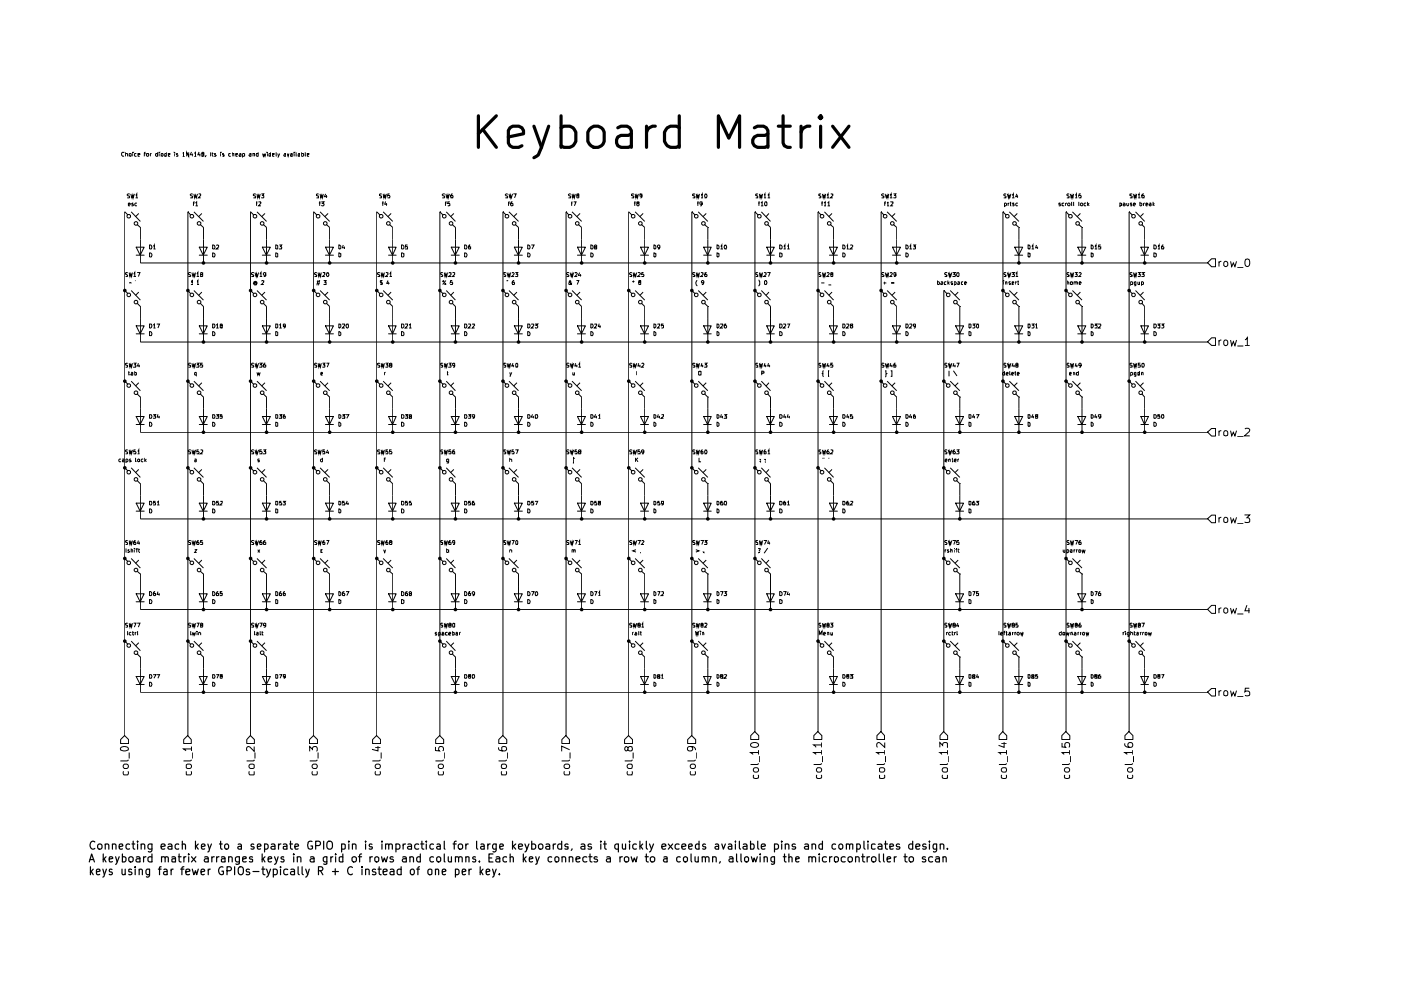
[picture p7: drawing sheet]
<svg xmlns="http://www.w3.org/2000/svg" width="297mm" height="210mm" viewBox="0 0 297 210" stroke-linecap="round" stroke-linejoin="round" font-family="sans-serif">
<g fill="none" stroke="#000" stroke-width=".21">
<path d="M26.5 44.9h.1M26.5 44.9l.6 .7M27.8 44.9l2 2M28.9 52.4h1.7l-.9 1.7zM28.9 54.1h1.7M29.1 47.6l.7 .6M29.4 45.3l-.7 .6M29.8 48.2h.1M29.8 50.8v5M39.8 44.9h.1M39.8 44.9l.6 .7M41.1 44.9l2 2"/>
<path d="M42.2 52.4h1.7l-.8 1.7zM42.2 54.1h1.7M42.5 47.6l.6 .6M42.8 45.3l-.7 .6M43.1 48.2h.1M43.1 50.8v5M53.1 44.9h.1M53.1 44.9l.7 .7M54.5 44.9l2 2M55.6 52.4h1.7l-.8 1.7zM55.6 54.1h1.7M55.8 47.6l.7 .6"/>
<path d="M56.2 45.3l-.7 .6M56.5 48.2h.1M56.5 50.8v5M66.5 44.9h.1M66.5 44.9l.7 .7M67.9 44.9l2 2M69 52.4h1.7l-.9 1.7zM69 54.1h1.7M69.2 47.6l.7 .6M69.6 45.3l-.7 .6M69.9 48.2h.1M69.9 50.8v5"/>
<path d="M79.9 44.9h.1M79.9 44.9l.7 .7M81.2 44.9l2.1 2M82.4 52.4h1.6l-.8 1.7zM82.4 54.1h1.6M82.6 47.6l.7 .6M82.9 45.3l-.6 .6M83.3 48.2h.1M83.3 50.8v5M26.5 61.6h.1M26.5 61.6l.6 .7M27.8 61.6l2 2"/>
<path d="M28.9 69.1h1.7l-.9 1.7zM28.9 70.8h1.7M29.1 64.3l.7 .7M29.4 61.9l-.7 .7M29.8 65h.1M29.8 67.4v5.1M39.8 61.6h.1M39.8 61.6l.6 .7M41.1 61.6l2 2M42.2 69.1h1.7l-.8 1.7zM42.2 70.8h1.7M42.5 64.3l.6 .7"/>
<path d="M42.8 61.9l-.7 .7M43.1 65h.1M43.1 67.4v5.1M53.1 61.6h.1M53.1 61.6l.7 .7M54.5 61.6l2 2M55.6 69.1h1.7l-.8 1.7zM55.6 70.8h1.7M55.8 64.3l.7 .7M56.2 61.9l-.7 .7M56.5 65h.1M56.5 67.4v5.1"/>
<path d="M66.5 61.6h.1M66.5 61.6l.7 .7M67.9 61.6l2 2M69.2 64.3l.7 .7M69.6 61.9l-.7 .7M69.9 65h.1"/>
<circle cx="27.3" cy="45.8" r=".38"/>
<circle cx="28.8" cy="47.4" r=".38"/>
<circle cx="40.7" cy="45.8" r=".38"/>
<circle cx="42.2" cy="47.4" r=".38"/>
<circle cx="54.1" cy="45.8" r=".38"/>
<circle cx="55.6" cy="47.4" r=".38"/>
<circle cx="67.4" cy="45.8" r=".38"/>
<circle cx="69" cy="47.4" r=".38"/>
<circle cx="80.8" cy="45.8" r=".38"/>
<circle cx="82.3" cy="47.4" r=".38"/>
<circle cx="27.3" cy="62.5" r=".38"/>
<circle cx="28.8" cy="64" r=".38"/>
<circle cx="40.7" cy="62.5" r=".38"/>
<circle cx="42.2" cy="64" r=".38"/>
<circle cx="54.1" cy="62.5" r=".38"/>
<circle cx="55.6" cy="64" r=".38"/>
<circle cx="67.4" cy="62.5" r=".38"/>
<circle cx="69" cy="64" r=".38"/>
</g>
<path d="M79 156.8l.8-.8 .9 .8v.8h-1.7z" fill="#fff"/>
<g fill="none" stroke="#000" stroke-width=".21">
<path d="M79.5 158.5h1.1M79.8 156l.9 .8v.8h-1.7v-.8zM80.1 158.2v1l-1.2-.3M80.8 159.6v1.2M79.6 163.5l-.1 .5 .2 .3h.8l.1-.3v-.5M80.6 161.1l-.2 .2h-1.4"/>
<circle cx="80.1" cy="162.5" r=".55"/>
</g>
<path d="M66.5 156l.8 .8v.8h-1.7v-.8z" fill="#fff"/>
<path d="M65.7 159.3v-1l.6 .6 .1-.5 .6-.1 .3 .3-.2 .7M66.5 156l.8 .8v.8h-1.7v-.8zM67.4 159.6v1.2M66.3 163.5l-.1 .5 .1 .3h.8l.2-.3-.1-.5M66.3 162.2l.2-.2h.5a.54 .54 0 0 1 0 .9h-.7l-.1-.3zM67.3 161.1l-.3 .2h-1.3" fill="none" stroke="#000" stroke-width=".21"/>
<path d="M173.4 155.1l.8 .9v.8h-1.6v-.8z" fill="#fff"/>
<path d="M173.4 155.1l.8 .9v.8h-1.6v-.8zM174.2 159.6h-1.7l.5 .4M174.2 157.9h-1.7l.5 .6M174.2 157.4v1.1M174.2 159v1M173.2 164.3l-.1 .5 .3 .3 .7-.1v-.7M173.2 162.9l.2-.1h.5l.3 .3-.2 .5-.6 .1a.52 .52 0 0 1-.2-.8zM174.2 161.8l-.3 .3h-1.4M174.4 160.3v1.3" fill="none" stroke="#000" stroke-width=".21"/>
<path d="M160 155.1l.9 .9v.8h-1.7v-.8z" fill="#fff"/>
<g fill="none" stroke="#000" stroke-width=".21">
<path d="M159.2 157.7a.96 .96 0 0 1 1.6 .3 .95 .95 0 0 1-.9 .5 .95 .95 0 0 1-.8-.6zM160 155.1l.9 .9v.8h-1.7v-.8zM160.8 159.6h-1.7l.5 .4M160.8 159v1M159.8 164.3l-.1 .5 .4 .3 .6-.1v-.7M160.8 161.8l-.2 .3h-1.5M161 160.3v1.3"/>
<circle cx="160.3" cy="163.2" r=".55"/>
</g>
<path d="M38.9 156.8l.9-.8 .8 .8v.8h-1.7z" fill="#fff"/>
<path d="M39.8 156l.8 .8v.8h-1.7v-.8zM40.6 158.8h-1.7l.5 .4M40.6 158.3v.9M40.8 159.6v1.2M39.5 163.5l.1 .8h.8l.2-.3-.1-.5M39.5 162.2l.3-.2h.5l.2 .2 .1 .4-.3 .3h-.5l-.3-.1zM40.6 161.1l-.3 .2h-1.4" fill="none" stroke="#000" stroke-width=".21"/>
<path d="M26.4 156l.9 .8v.8h-1.7v-.8z" fill="#fff"/>
<path d="M25.6 158.5a.99 .99 0 0 1 1.6 .4 1.2 1.2 0 0 1-1.7 0zM26.4 156l.9 .8v.8h-1.7v-.8zM27.4 159.6v1.2M26.2 163.5l-.1 .5 .2 .3h.8l.1-.3-.1-.5M26.2 162.2l.2-.2h.5l.3 .3-.1 .6h-.7a.52 .52 0 0 1-.2-.7zM27.2 161.1l-.2 .2h-1.5" fill="none" stroke="#000" stroke-width=".21"/>
<path d="M53.1 156l.8 .8v.8h-1.6v-.8z" fill="#fff"/>
<g fill="none" stroke="#000" stroke-width=".21">
<path d="M162.6 52.4h1.6l-.9 1.7zM162.6 54.1h1.6M163.4 50.8v5M69 69.1h1.7l-.9 1.7zM69 70.8h1.7M69.9 67.4v5.1M79.9 61.6h.1M79.9 61.6l.7 .7M81.2 61.6l2.1 2M82.4 69.1h1.6l-.8 1.7zM82.4 70.8h1.6M82.6 64.3l.7 .7"/>
<path d="M82.9 61.9l-.6 .7M83.3 65h.1M83.3 67.4v5.1M160.1 61.6h.1M160.1 61.6l.6 .7M161.4 61.6l2 2M162.6 69.1h1.6l-.9 1.7zM162.6 70.8h1.6M162.8 64.3l.6 .7M163 61.9l-.6 .7M163.4 65h.1M163.4 67.4v5.1"/>
<path d="M173.4 61.6h.1M173.4 61.6l.7 .7M174.8 61.6l1.9 2M176.1 64.3l.6 .7M176.4 61.9l-.7 .7M176.7 65h.1M26.5 99.2h.1M26.5 80.8h.1M26.5 99.2l.6 .7M26.5 80.8l.6 .7M27.8 99.2l2 2M27.8 80.8l2 2"/>
<path d="M28.9 88.3h1.7l-.9 1.7zM28.9 90h1.7M29.1 83.5l.7 .7M29.4 99.5l-.7 .7M29.4 81.2l-.7 .6M29.8 84.2h.1M29.8 86.7v5M39.8 99.2h.1M39.8 80.8h.1M39.8 99.2l.6 .7M39.8 80.8l.6 .7M41.1 99.2l2 2"/>
<path d="M41.1 80.8l2 2M42.2 88.3h1.7l-.8 1.7zM42.2 90h1.7M42.5 83.5l.6 .7M42.8 99.5l-.7 .7M42.8 81.2l-.7 .6M43.1 84.2h.1M43.1 86.7v5M53.1 99.2h.1M53.1 80.8h.1M53.1 99.2l.7 .7M53.1 80.8l.7 .7"/>
<path d="M54.5 99.2l2 2M54.5 80.8l2 2M55.6 88.3h1.7l-.8 1.7zM55.6 90h1.7M55.8 83.5l.7 .7M56.2 99.5l-.7 .7M56.2 81.2l-.7 .6M56.5 84.2h.1M56.5 86.7v5M66.5 99.2h.1M66.5 80.8h.1M66.5 99.2l.7 .7"/>
<path d="M66.5 80.8l.7 .7M67.9 99.2l2 2M67.9 80.8l2 2M69 88.3h1.7l-.9 1.7zM69 90h1.7M69.2 83.5l.7 .7M69.6 99.5l-.7 .7M69.6 81.2l-.7 .6M69.9 84.2h.1M69.9 86.7v5M79.9 80.8h.1M79.9 99.2h.1"/>
<path d="M79.9 80.8l.7 .7M79.9 99.2l.7 .7M81.2 80.8l2.1 2M81.2 99.2l2.1 2M82.4 88.3h1.6l-.8 1.7zM82.4 90h1.6M82.6 83.5l.7 .7M82.9 81.2l-.6 .6M82.9 99.5l-.6 .7M83.3 84.2h.1M83.3 86.7v5M93.3 99.2h.1"/>
<path d="M93.3 99.2l.6 .7M94.6 99.2l2 2M96.2 99.5l-.7 .7M106.6 99.2h.1M106.6 99.2l.7 .7M107.9 99.2l2 2M109.6 99.5l-.7 .7M120 99.2h.1M120 99.2l.6 .7M121.3 99.2l2 2M123 99.5l-.7 .7M135.8 88.3h1.7l-.8 1.7z"/>
<path d="M135.8 90h1.7M136.7 86.7v5M146.7 99.2h.1M146.7 99.2l.7 .7M148 99.2l2.1 2M149.2 88.3h1.6l-.8 1.7zM149.2 90h1.6M149.7 99.5l-.6 .7M150.1 86.7v5M160.1 99.2h.1M160.1 80.8h.1M160.1 99.2l.6 .7"/>
<path d="M160.1 80.8l.6 .7M161.4 99.2l2 2M161.4 80.8l2 2M162.6 88.3h1.6l-.9 1.7zM162.6 90h1.6M162.8 83.5l.6 .7M163 99.5l-.6 .7M163 81.2l-.6 .6M163.4 84.2h.1M163.4 86.7v5M173.4 99.2h.1M173.4 80.8h.1"/>
<path d="M173.4 99.2l.7 .7M173.4 80.8l.7 .7M174.8 99.2l1.9 2M174.8 80.8l1.9 2M176.1 83.5l.6 .7M176.4 99.5l-.7 .7M176.4 81.2l-.7 .6M176.7 84.2h.1M26.5 118.4h.1M26.5 118.4l.6 .7M27.8 118.4l2 2M28.9 106.7h1.7l-.9 1.7z"/>
<path d="M28.9 108.4h1.7M29.1 101.9l.7 .7M29.4 118.7l-.7 .7M29.8 102.6h.1M29.8 105v5M39.8 118.4h.1M39.8 118.4l.6 .7M41.1 118.4l2 2M42.2 106.7h1.7l-.8 1.7zM42.2 108.4h1.7M42.5 101.9l.6 .7M42.8 118.7l-.7 .7"/>
<path d="M43.1 102.6h.1M43.1 105v5M53.1 118.4h.1M53.1 118.4l.7 .7M54.5 118.4l2 2M55.6 106.7h1.7l-.8 1.7zM55.6 108.4h1.7M55.8 101.9l.7 .7M56.2 118.7l-.7 .7M56.5 102.6h.1M56.5 105v5M66.5 118.4h.1"/>
<path d="M66.5 118.4l.7 .7M67.9 118.4l2 2M69 106.7h1.7l-.9 1.7zM69 108.4h1.7M69.2 101.9l.7 .7M69.6 118.7l-.7 .7M69.9 102.6h.1M69.9 105v5M79.9 118.4h.1M79.9 118.4l.7 .7M81.2 118.4l2.1 2M82.4 106.7h1.6l-.8 1.7z"/>
<path d="M82.4 108.4h1.6M82.6 101.9l.7 .7M82.9 118.7l-.6 .7M83.3 102.6h.1M83.3 105v5M93.3 118.4h.1M93.3 118.4l.6 .7M94.6 118.4l2 2M95.7 106.7h1.7l-.9 1.7zM95.7 108.4h1.7M95.9 101.9l.7 .7M96.2 118.7l-.7 .7"/>
<path d="M96.6 102.6h.1M96.6 105v5M106.6 118.4h.1M106.6 118.4l.7 .7M107.9 118.4l2 2M109.1 106.7h1.6l-.8 1.7zM109.1 108.4h1.6M109.3 101.9l.6 .7M109.6 118.7l-.7 .7M109.9 102.6h.1M109.9 105v5M120 118.4h.1"/>
<path d="M120 118.4l.6 .7M121.3 118.4l2 2M122.4 106.7h1.7l-.8 1.7zM122.4 108.4h1.7M122.6 101.9l.7 .7M123 118.7l-.7 .7M123.3 102.6h.1M123.3 105v5M133.3 118.4h.1M133.3 118.4l.7 .7M134.7 118.4l2 2M135.8 106.7h1.7l-.8 1.7z"/>
<path d="M135.8 108.4h1.7M136.4 118.7l-.7 .7M136.7 105v5M146.7 118.4h.1M146.7 118.4l.7 .7M148 118.4l2.1 2M149.2 106.7h1.6l-.8 1.7zM149.2 108.4h1.6M149.4 101.9l.7 .7M149.7 118.7l-.6 .7M150.1 102.6h.1M150.1 105v5"/>
<path d="M160.1 118.4h.1M160.1 118.4l.6 .7M161.4 118.4l2 2M162.6 106.7h1.6l-.9 1.7zM162.6 108.4h1.6M162.8 101.9l.6 .7M163 118.7l-.6 .7M163.4 102.6h.1M163.4 105v5M176.1 101.9l.6 .7M176.7 102.6h.1M26.5 135.9h.1"/>
<path d="M26.5 135.9l.6 .7M27.8 135.9l2 2.1M28.9 125.9h1.7l-.9 1.7zM28.9 127.6h1.7M29.1 121.1l.7 .6M29.1 138.6l.7 .7M29.4 136.3l-.7 .6M29.8 121.7h.1M29.8 139.3h.1M29.8 124.2v5M39.8 135.9h.1M39.8 135.9l.6 .7"/>
<path d="M41.1 135.9l2 2.1M42.2 125.9h1.7l-.8 1.7zM42.2 127.6h1.7M42.5 121.1l.6 .6M42.5 138.6l.6 .7M42.8 136.3l-.7 .6M43.1 121.7h.1M43.1 139.3h.1M43.1 124.2v5M53.1 135.9h.1M53.1 135.9l.7 .7M54.5 135.9l2 2.1"/>
<path d="M55.6 125.9h1.7l-.8 1.7zM55.6 127.6h1.7M55.8 121.1l.7 .6M55.8 138.6l.7 .7M56.2 136.3l-.7 .6M56.5 121.7h.1M56.5 139.3h.1M56.5 124.2v5M69 125.9h1.7l-.9 1.7zM69 127.6h1.7M69.2 121.1l.7 .6M69.9 121.7h.1"/>
<path d="M69.9 124.2v5M82.4 125.9h1.6l-.8 1.7zM82.4 127.6h1.6M82.6 121.1l.7 .6M83.3 121.7h.1M83.3 124.2v5M93.3 135.9h.1M93.3 135.9l.6 .7M94.6 135.9l2 2.1M95.7 125.9h1.7l-.9 1.7zM95.7 127.6h1.7M95.9 121.1l.7 .6"/>
<path d="M95.9 138.6l.7 .7M96.2 136.3l-.7 .6M96.6 121.7h.1M96.6 139.3h.1M96.6 124.2v5M109.1 125.9h1.6l-.8 1.7zM109.1 127.6h1.6M109.3 121.1l.6 .6M109.9 121.7h.1M109.9 124.2v5M122.4 125.9h1.7l-.8 1.7zM122.4 127.6h1.7"/>
<path d="M122.6 121.1l.7 .6M123.3 121.7h.1M123.3 124.2v5M135.8 125.9h1.7l-.8 1.7zM135.8 127.6h1.7M136 121.1l.7 .6M136.7 121.7h.1M136.7 124.2v5M146.7 135.9h.1M146.7 135.9l.7 .7M148 135.9l2.1 2.1M149.2 125.9h1.6l-.8 1.7z"/>
<path d="M149.2 127.6h1.6M149.4 138.6l.7 .7M149.4 121.1l.7 .6M149.7 136.3l-.6 .6M150.1 139.3h.1M150.1 121.7h.1M150.1 124.2v5M162.6 125.9h1.6l-.9 1.7zM162.6 127.6h1.6M162.8 121.1l.6 .6M163.4 121.7h.1M163.4 124.2v5"/>
<path d="M173.4 135.9h.1M173.4 135.9l.7 .7M174.8 135.9l1.9 2.1M176.1 138.6l.6 .7M176.4 136.3l-.7 .6M176.7 139.3h.1M28.9 143.4h1.7l-.9 1.7zM28.9 145.1h1.7M29.8 141.8v5M42.2 143.4h1.7l-.8 1.7zM42.2 145.1h1.7M43.1 141.8v5"/>
<path d="M53.1 156l.8 .8v.8h-1.6v-.8zM53.9 158.3v1l-1.2-1-.4 .3v.4l.2 .2M54.1 159.6v1.2M55.6 143.4h1.7l-.8 1.7zM55.6 145.1h1.7M56.5 141.8v5M149.2 143.4h1.6l-.8 1.7zM149.2 145.1h1.6M150.1 141.8v5M52.9 163.5l-.1 .5 .2 .3h.8l.1-.8M52.9 162.2l.2-.2 .7 .1 .1 .7-.3 .1h-.6l-.2-.3zM53.9 161.1l-.2 .2h-1.4"/>
<circle cx="80.8" cy="62.5" r=".38"/>
<circle cx="82.3" cy="64" r=".38"/>
<circle cx="161" cy="62.5" r=".38"/>
<circle cx="162.5" cy="64" r=".38"/>
<circle cx="174.3" cy="62.5" r=".38"/>
<circle cx="175.8" cy="64" r=".38"/>
<circle cx="27.3" cy="81.7" r=".38"/>
<circle cx="28.8" cy="83.3" r=".38"/>
<circle cx="40.7" cy="81.7" r=".38"/>
<circle cx="42.2" cy="83.3" r=".38"/>
<circle cx="54.1" cy="81.7" r=".38"/>
<circle cx="55.6" cy="83.3" r=".38"/>
<circle cx="67.4" cy="81.7" r=".38"/>
<circle cx="69" cy="83.3" r=".38"/>
<circle cx="80.8" cy="81.7" r=".38"/>
<circle cx="82.3" cy="83.3" r=".38"/>
<circle cx="161" cy="81.7" r=".38"/>
<circle cx="162.5" cy="83.3" r=".38"/>
<circle cx="174.3" cy="81.7" r=".38"/>
<circle cx="175.8" cy="83.3" r=".38"/>
<circle cx="27.3" cy="119.3" r=".38"/>
<circle cx="27.3" cy="100.1" r=".38"/>
<circle cx="28.8" cy="101.6" r=".38"/>
<circle cx="40.7" cy="119.3" r=".38"/>
<circle cx="40.7" cy="100.1" r=".38"/>
<circle cx="42.2" cy="101.6" r=".38"/>
<circle cx="54.1" cy="119.3" r=".38"/>
<circle cx="54.1" cy="100.1" r=".38"/>
<circle cx="55.6" cy="101.6" r=".38"/>
<circle cx="67.4" cy="119.3" r=".38"/>
<circle cx="67.4" cy="100.1" r=".38"/>
<circle cx="69" cy="101.6" r=".38"/>
<circle cx="80.8" cy="119.3" r=".38"/>
<circle cx="80.8" cy="100.1" r=".38"/>
<circle cx="82.3" cy="101.6" r=".38"/>
<circle cx="94.2" cy="100.1" r=".38"/>
<circle cx="94.2" cy="119.3" r=".38"/>
<circle cx="95.6" cy="101.6" r=".38"/>
<circle cx="107.5" cy="100.1" r=".38"/>
<circle cx="107.5" cy="119.3" r=".38"/>
<circle cx="109" cy="101.6" r=".38"/>
<circle cx="120.9" cy="100.1" r=".38"/>
<circle cx="120.9" cy="119.3" r=".38"/>
<circle cx="122.4" cy="101.6" r=".38"/>
<circle cx="134.2" cy="119.3" r=".38"/>
<circle cx="147.6" cy="100.1" r=".38"/>
<circle cx="147.6" cy="119.3" r=".38"/>
<circle cx="149.1" cy="101.6" r=".38"/>
<circle cx="161" cy="119.3" r=".38"/>
<circle cx="161" cy="100.1" r=".38"/>
<circle cx="162.5" cy="101.6" r=".38"/>
<circle cx="174.3" cy="100.1" r=".38"/>
<circle cx="175.8" cy="101.6" r=".38"/>
<circle cx="27.3" cy="136.9" r=".38"/>
<circle cx="28.8" cy="138.4" r=".38"/>
<circle cx="28.8" cy="120.9" r=".38"/>
<circle cx="40.7" cy="136.9" r=".38"/>
<circle cx="42.2" cy="120.9" r=".38"/>
<circle cx="42.2" cy="138.4" r=".38"/>
<circle cx="54.1" cy="136.9" r=".38"/>
<circle cx="55.6" cy="138.4" r=".38"/>
<circle cx="55.6" cy="120.9" r=".38"/>
<circle cx="69" cy="120.9" r=".38"/>
<circle cx="82.3" cy="120.9" r=".38"/>
<circle cx="94.2" cy="136.9" r=".38"/>
<circle cx="95.6" cy="138.4" r=".38"/>
<circle cx="95.6" cy="120.9" r=".38"/>
<circle cx="109" cy="120.9" r=".38"/>
<circle cx="122.4" cy="120.9" r=".38"/>
<circle cx="135.8" cy="120.9" r=".38"/>
<circle cx="147.6" cy="136.9" r=".38"/>
<circle cx="149.1" cy="120.9" r=".38"/>
<circle cx="149.1" cy="138.4" r=".38"/>
<circle cx="162.5" cy="120.9" r=".38"/>
<circle cx="174.3" cy="136.9" r=".38"/>
<circle cx="175.8" cy="138.4" r=".38"/>
</g>
<path d="M146.6 156l.9 .8v.8h-1.7v-.8z" fill="#fff"/>
<g fill="none" stroke="#000" stroke-width=".21">
<path d="M146.5 158.3l.4 .3v.4l-.4 .2h-.4l-.3-.2 .1-.6a1.17 1.17 0 0 1 1.5 .4v.2M146.6 156l.9 .8v.8h-1.7v-.8zM147.6 159.6v1.2M146.4 163.5l-.1 .5 .2 .3h.8l.1-.3v-.5M147.4 161.1l-.2 .2h-1.4"/>
<circle cx="146.9" cy="162.5" r=".55"/>
</g>
<path d="M132.4 156.8l.9-.8 .8 .8v.8h-1.7z" fill="#fff"/>
<g fill="none" stroke="#000" stroke-width=".21">
<path d="M133.3 99.2h.1M133.3 99.2l.7 .7M134.7 99.2l2 2M136.4 99.5l-.7 .7M136 101.9l.7 .7M136.7 102.6h.1M133.3 135.9h.1M133.3 135.9l.7 .7M134.7 135.9l2 2.1M136 138.6l.7 .7M136.4 136.3l-.7 .6M136.7 139.3h.1"/>
<path d="M133.1 158.6l.4-.3 .5 .1v.7a.6 .6 0 0 1-.9-.1v-.5l-.4-.2-.2 .3v.4l.2 .2 .4-.2M133.3 156l.8 .8v.8h-1.7v-.8zM134.2 159.6v1.2M135.8 143.4h1.7l-.8 1.7zM135.8 145.1h1.7M136.7 141.8v5M133.1 163.5l-.1 .5 .1 .3h.9v-.8M133.1 162.2l.2-.2 .7 .1v.8h-.9l-.1-.3zM134.1 161.1l-.2 .2h-1.4"/>
<circle cx="134.2" cy="100.1" r=".38"/>
<circle cx="135.8" cy="101.6" r=".38"/>
<circle cx="134.2" cy="136.9" r=".38"/>
<circle cx="135.8" cy="138.4" r=".38"/>
</g>
<path d="M106.6 156l.8 .8v.8h-1.7v-.8z" fill="#fff"/>
<path d="M105.7 158.5l.1 .5a1.33 1.33 0 0 0 1.6 0l-.2-.6-.6-.1-.2 .2v.5l.2 .2M106.6 156l.8 .8v.8h-1.7v-.8zM107.6 159.6v1.2M106.4 163.5v.8h.8l.2-.3-.1-.5M106.4 162.1h.8l.2 .2-.1 .5-.2 .1h-.7zM107.4 161.1l-.3 .2h-1.4" fill="none" stroke="#000" stroke-width=".21"/>
<path d="M120 156l.7 .8v.8h-1.6v-.8z" fill="#fff"/>
<path d="M120 156l.7 .8v.8h-1.6v-.8zM120.8 159l-1.7-.8v1.1M120.9 159.6v1.2M119.7 163.5l-.1 .5 .2 .3h.8l.2-.3-.1-.5M119.7 162.2l.2-.2h.5l.3 .2 .1 .4-.4 .3h-.5l-.3-.3zM120.8 161.1l-.3 .2h-1.4" fill="none" stroke="#000" stroke-width=".21"/>
<path d="M93.2 156l.9 .8v.8h-1.7v-.8z" fill="#fff"/>
<g fill="none" stroke="#000" stroke-width=".21">
<path d="M93.3 44.9h.1M93.3 44.9l.6 .7M94.6 44.9l2 2M95.7 52.4h1.7l-.9 1.7zM95.7 54.1h1.7M95.9 47.6l.7 .6M96.2 45.3l-.7 .6M96.6 48.2h.1M96.6 50.8v5M106.6 44.9h.1M106.6 44.9l.7 .7M107.9 44.9l2 2"/>
<path d="M109.1 52.4h1.6l-.8 1.7zM109.1 54.1h1.6M109.3 47.6l.6 .6M109.6 45.3l-.7 .6M109.9 48.2h.1M109.9 50.8v5M120 44.9h.1M120 44.9l.6 .7M121.3 44.9l2 2M122.4 52.4h1.7l-.8 1.7zM122.4 54.1h1.7M122.6 47.6l.7 .6"/>
<path d="M123 45.3l-.7 .6M123.3 48.2h.1M123.3 50.8v5M133.3 44.9h.1M133.3 44.9l.7 .7M134.7 44.9l2 2M135.8 52.4h1.7l-.8 1.7zM135.8 54.1h1.7M136 47.6l.7 .6M136.4 45.3l-.7 .6M136.7 48.2h.1M136.7 50.8v5"/>
<path d="M146.7 44.9h.1M146.7 44.9l.7 .7M148 44.9l2.1 2M149.2 52.4h1.6l-.8 1.7zM149.2 54.1h1.6M149.4 47.6l.7 .6M149.7 45.3l-.6 .6M150.1 48.2h.1M150.1 50.8v5M160.1 44.9h.1M160.1 44.9l.6 .7M161.4 44.9l2 2"/>
<path d="M162.8 47.6l.6 .6M163 45.3l-.6 .6M163.4 48.2h.1M173.4 44.9h.1M173.4 44.9l.7 .7M174.8 44.9l1.9 2M176.1 47.6l.6 .6M176.4 45.3l-.7 .6M176.7 48.2h.1M93.3 61.6h.1M93.3 61.6l.6 .7M94.6 61.6l2 2"/>
<path d="M95.7 69.1h1.7l-.9 1.7zM95.7 70.8h1.7M95.9 64.3l.7 .7M96.2 61.9l-.7 .7M96.6 65h.1M96.6 67.4v5.1M106.6 61.6h.1M106.6 61.6l.7 .7M107.9 61.6l2 2M109.1 69.1h1.6l-.8 1.7zM109.1 70.8h1.6M109.3 64.3l.6 .7"/>
<path d="M109.6 61.9l-.7 .7M109.9 65h.1M109.9 67.4v5.1M120 61.6h.1M120 61.6l.6 .7M121.3 61.6l2 2M122.4 69.1h1.7l-.8 1.7zM122.4 70.8h1.7M122.6 64.3l.7 .7M123 61.9l-.7 .7M123.3 65h.1M123.3 67.4v5.1"/>
<path d="M133.3 61.6h.1M133.3 61.6l.7 .7M134.7 61.6l2 2M135.8 69.1h1.7l-.8 1.7zM135.8 70.8h1.7M136 64.3l.7 .7M136.4 61.9l-.7 .7M136.7 65h.1M136.7 67.4v5.1M146.7 61.6h.1M146.7 61.6l.7 .7M148 61.6l2.1 2"/>
<path d="M149.2 69.1h1.6l-.8 1.7zM149.2 70.8h1.6M149.4 64.3l.7 .7M149.7 61.9l-.6 .7M150.1 65h.1M150.1 67.4v5.1M93.3 80.8h.1M93.3 80.8l.6 .7M94.6 80.8l2 2M95.7 88.3h1.7l-.9 1.7zM95.7 90h1.7M95.9 83.5l.7 .7"/>
<path d="M96.2 81.2l-.7 .6M96.6 84.2h.1M96.6 86.7v5M106.6 80.8h.1M106.6 80.8l.7 .7M107.9 80.8l2 2M109.1 88.3h1.6l-.8 1.7zM109.1 90h1.6M109.3 83.5l.6 .7M109.6 81.2l-.7 .6M109.9 84.2h.1M109.9 86.7v5"/>
<path d="M120 80.8h.1M120 80.8l.6 .7M121.3 80.8l2 2M122.4 88.3h1.7l-.8 1.7zM122.4 90h1.7M122.6 83.5l.7 .7M123 81.2l-.7 .6M123.3 84.2h.1M123.3 86.7v5M133.3 80.8h.1M133.3 80.8l.7 .7M134.7 80.8l2 2"/>
<path d="M136 83.5l.7 .7M136.4 81.2l-.7 .6M136.7 84.2h.1M146.7 80.8h.1M146.7 80.8l.7 .7M148 80.8l2.1 2M149.4 83.5l.7 .7M149.7 81.2l-.6 .6M150.1 84.2h.1M212.6 135.9h.1M212.6 135.9l.7 .7M214 135.9l2 2.1"/>
<path d="M215.3 138.6l.7 .7M215.7 136.3l-.7 .6M216 139.3h.1M239.4 135.9h.1M239.4 135.9l.7 .7M240.7 135.9l2 2.1M242.1 138.6l.6 .7M242.4 136.3l-.6 .6M242.7 139.3h.1M92.3 158.4v.7l.9 .1-.2-.2 .1-.5 .2-.2 .6 .1 .1 .2v.4l-.1 .2M93.2 156l.9 .8v.8h-1.7v-.8zM94.2 159.6v1.2"/>
<path d="M95.7 143.4h1.7l-.9 1.7zM95.7 145.1h1.7M96.6 141.8v5M228.5 143.4h1.7l-.8 1.7zM228.5 145.1h1.7M229.4 141.8v5M241.9 143.4h1.6l-.8 1.7zM241.9 145.1h1.6M242.7 141.8v5M93 163.5l-.1 .5 .2 .3h.8l.1-.3-.1-.5M94 161.1l-.2 .2h-1.5"/>
<circle cx="94.2" cy="45.8" r=".38"/>
<circle cx="95.6" cy="47.4" r=".38"/>
<circle cx="107.5" cy="45.8" r=".38"/>
<circle cx="109" cy="47.4" r=".38"/>
<circle cx="120.9" cy="45.8" r=".38"/>
<circle cx="122.4" cy="47.4" r=".38"/>
<circle cx="134.2" cy="45.8" r=".38"/>
<circle cx="135.8" cy="47.4" r=".38"/>
<circle cx="147.6" cy="45.8" r=".38"/>
<circle cx="149.1" cy="47.4" r=".38"/>
<circle cx="161" cy="45.8" r=".38"/>
<circle cx="162.5" cy="47.4" r=".38"/>
<circle cx="174.3" cy="45.8" r=".38"/>
<circle cx="175.8" cy="47.4" r=".38"/>
<circle cx="94.2" cy="62.5" r=".38"/>
<circle cx="95.6" cy="64" r=".38"/>
<circle cx="107.5" cy="62.5" r=".38"/>
<circle cx="109" cy="64" r=".38"/>
<circle cx="120.9" cy="62.5" r=".38"/>
<circle cx="122.4" cy="64" r=".38"/>
<circle cx="134.2" cy="62.5" r=".38"/>
<circle cx="135.8" cy="64" r=".38"/>
<circle cx="147.6" cy="62.5" r=".38"/>
<circle cx="149.1" cy="64" r=".38"/>
<circle cx="94.2" cy="81.7" r=".38"/>
<circle cx="95.6" cy="83.3" r=".38"/>
<circle cx="107.5" cy="81.7" r=".38"/>
<circle cx="109" cy="83.3" r=".38"/>
<circle cx="120.9" cy="81.7" r=".38"/>
<circle cx="122.4" cy="83.3" r=".38"/>
<circle cx="134.2" cy="81.7" r=".38"/>
<circle cx="135.8" cy="83.3" r=".38"/>
<circle cx="147.6" cy="81.7" r=".38"/>
<circle cx="149.1" cy="83.3" r=".38"/>
<circle cx="213.6" cy="136.9" r=".38"/>
<circle cx="215.1" cy="138.4" r=".38"/>
<circle cx="240.3" cy="136.9" r=".38"/>
<circle cx="241.8" cy="138.4" r=".38"/>
<circle cx="93.5" cy="162.5" r=".55"/>
</g>
<path d="M256 146.7l.9-.7h.8v1.6h-.8z" fill="#fff"/>
<path d="M256 146.7l.9-.7h.8v1.6h-.8zM258.4 146.4v1.1M259 146.4l-.4 .1-.2 .3M259.5 146.6l.2-.2 .5 .2v.8h-.7zM260.9 146.4l.3 1.1 .3-.7 .3 .7 .4-1.1M262.3 147.7h1.3M264.9 145.9h-.9l-.1 .8 .3-.2 .6 .1 .2 .3-.1 .5h-1" fill="none" stroke="#000" stroke-width=".21"/>
<path d="M256.9 128.4h.8v1.6h-.8l-.9-.8z" fill="#fff"/>
<g fill="none" stroke="#000" stroke-width=".21">
<path d="M175.9 52.4h1.6l-.8 1.7zM175.9 54.1h1.6M176.7 50.8v5M186.8 44.9h.1M186.8 44.9l.6 .7M188.1 44.9l2 2M189.2 52.4h1.7l-.8 1.7zM189.2 54.1h1.7M189.4 47.6l.7 .6M189.8 45.3l-.7 .6M190.1 48.2h.1M190.1 50.8v5"/>
<path d="M212.6 44.9h.1M212.6 44.9l.7 .7M214 44.9l2 2M215.1 52.4h1.7l-.8 1.7zM215.1 54.1h1.7M215.3 47.6l.7 .6M215.7 45.3l-.7 .6M216 48.2h.1M216 50.8v5M175.9 69.1h1.6l-.8 1.7zM175.9 70.8h1.6M176.7 67.4v5.1"/>
<path d="M186.8 61.6h.1M186.8 61.6l.6 .7M188.1 61.6l2 2M189.2 69.1h1.7l-.8 1.7zM189.2 70.8h1.7M189.4 64.3l.7 .7M189.8 61.9l-.7 .7M190.1 65h.1M190.1 67.4v5.1M200.1 61.6h.1M200.1 61.6l.7 .7M201.5 61.6l2 2"/>
<path d="M202.6 69.1h1.7l-.8 1.7zM202.6 70.8h1.7M202.8 64.3l.7 .7M203.2 61.9l-.7 .7M203.5 65h.1M203.5 67.4v5.1M212.6 61.6h.1M212.6 61.6l.7 .7M214 61.6l2 2M215.1 69.1h1.7l-.8 1.7zM215.1 70.8h1.7M215.3 64.3l.7 .7"/>
<path d="M215.7 61.9l-.7 .7M216 65h.1M216 67.4v5.1M175.9 88.3h1.6l-.8 1.7zM175.9 90h1.6M176.7 86.7v5M186.8 80.8h.1M186.8 80.8l.6 .7M188.1 80.8l2 2M189.2 88.3h1.7l-.8 1.7zM189.2 90h1.7M189.4 83.5l.7 .7"/>
<path d="M189.8 81.2l-.7 .6M190.1 84.2h.1M190.1 86.7v5M200.1 80.8h.1M200.1 80.8l.7 .7M201.5 80.8l2 2M202.6 88.3h1.7l-.8 1.7zM202.6 90h1.7M202.8 83.5l.7 .7M203.2 81.2l-.7 .6M203.5 84.2h.1M203.5 86.7v5"/>
<path d="M212.6 80.8h.1M212.6 80.8l.7 .7M214 80.8l2 2M215.1 88.3h1.7l-.8 1.7zM215.1 90h1.7M215.3 83.5l.7 .7M215.7 81.2l-.7 .6M216 84.2h.1M216 86.7v5M200.1 118.4h.1M200.1 118.4l.7 .7M201.5 118.4l2 2"/>
<path d="M203.2 118.7l-.7 .7M200.1 135.9h.1M200.1 135.9l.7 .7M201.5 135.9l2 2.1M202.6 125.9h1.7l-.8 1.7zM202.6 127.6h1.7M202.8 138.6l.7 .7M202.8 121.1l.7 .6M203.2 136.3l-.7 .6M203.5 139.3h.1M203.5 121.7h.1M203.5 124.2v5"/>
<path d="M226 135.9h.1M226 135.9l.7 .7M227.4 135.9l2 2.1M228.7 138.6l.7 .7M229.1 136.3l-.7 .6M229.4 139.3h.1M256.9 128.4h.8v1.6h-.8l-.9-.8zM258.4 128.9v1.1M259 128.9l-.4 .1-.2 .2M259.5 129.1l.2-.2 .5 .2 .1 .7-.2 .1-.4 .1-.2-.2zM260.9 128.9l.3 1.1 .3-.8 .3 .8 .4-1.1M262.3 130.2h1.3"/>
<path d="M264.4 128.3l-.5 1.2h1.1M264.8 128.9v1.1M202.6 143.4h1.7l-.8 1.7zM202.6 145.1h1.7M203.5 141.8v5M215.1 143.4h1.7l-.8 1.7zM215.1 145.1h1.7M216 141.8v5"/>
<circle cx="187.7" cy="45.8" r=".38"/>
<circle cx="189.2" cy="47.4" r=".38"/>
<circle cx="213.6" cy="45.8" r=".38"/>
<circle cx="215.1" cy="47.4" r=".38"/>
<circle cx="187.7" cy="62.5" r=".38"/>
<circle cx="189.2" cy="64" r=".38"/>
<circle cx="201" cy="62.5" r=".38"/>
<circle cx="202.6" cy="64" r=".38"/>
<circle cx="213.6" cy="62.5" r=".38"/>
<circle cx="215.1" cy="64" r=".38"/>
<circle cx="187.7" cy="81.7" r=".38"/>
<circle cx="189.2" cy="83.3" r=".38"/>
<circle cx="201" cy="81.7" r=".38"/>
<circle cx="202.6" cy="83.3" r=".38"/>
<circle cx="213.6" cy="81.7" r=".38"/>
<circle cx="215.1" cy="83.3" r=".38"/>
<circle cx="201" cy="119.3" r=".38"/>
<circle cx="201" cy="136.9" r=".38"/>
<circle cx="202.6" cy="120.9" r=".38"/>
<circle cx="202.6" cy="138.4" r=".38"/>
<circle cx="226.9" cy="136.9" r=".38"/>
<circle cx="228.5" cy="138.4" r=".38"/>
</g>
<path d="M185.9 156l.9-.9 .7 .9v.8h-1.6z" fill="#fff"/>
<path d="M186.8 155.1l.7 .9v.8h-1.6v-.8zM187.6 159.6h-1.7l.5 .4M187.6 157.4v1.1l-1.2-1.1-.3 .1-.2 .3 .2 .7M187.6 159v1M186.5 164.3v.7l.2 .1 .8-.1v-.7M186.5 162.9l.2-.1h.5l.3 .1 .1 .5-.4 .3h-.5l-.2-.2zM187.6 161.8l-.3 .3h-1.4M187.7 160.3v1.3" fill="none" stroke="#000" stroke-width=".21"/>
<path d="M200.1 155.1l.8 .9v.8h-1.6v-.8z" fill="#fff"/>
<path d="M175.9 143.4h1.6l-.8 1.7zM175.9 145.1h1.6M176.7 141.8v5M199.3 158.5v-1.1l.6 .6 .1-.5h.8v1M200.1 155.1l.8 .9v.8h-1.6v-.8zM200.9 159.6h-1.6l.4 .4M200.9 159v1M199.9 164.3l-.1 .5 .3 .3 .8-.1v-.7M199.9 162.9l.2-.1 .7 .1 .1 .6-.3 .2-.7-.1-.1-.2zM200.9 161.8l-.2 .3h-1.4M201 160.3v1.3" fill="none" stroke="#000" stroke-width=".21"/>
<path d="M239.4 155.1l.8 .9v.8h-1.7v-.8z" fill="#fff"/>
<g fill="none" stroke="#000" stroke-width=".21">
<path d="M238.5 157.6a.7 .7 0 0 0 .7 .9h.6l.3-.2 .1-.5-.4-.4-.5 .1-.2 .3v.3l.4 .4M239.4 155.1l.8 .9v.8h-1.7v-.8zM240.2 159.6h-1.7l.5 .4M240.2 159v1M239.1 164.3v.5l.3 .3 .7-.1v-.7M240.2 161.8l-.3 .3h-1.4M240.3 160.3v1.3"/>
<circle cx="239.6" cy="163.2" r=".55"/>
</g>
<path d="M225.1 156l.9-.9 .8 .9v.8h-1.7z" fill="#fff"/>
<g fill="none" stroke="#000" stroke-width=".21">
<path d="M225.2 157.5v.9l.7 .1-.1-.3v-.6l.3-.2 .5 .1 .2 .3-.2 .7M226 155.1l.8 .9v.8h-1.7v-.8zM226.8 159.6h-1.6l.4 .4M226.8 159v1M225.8 164.3l-.1 .5 .3 .3 .7-.1v-.7M226.8 161.8l-.3 .3h-1.3M226.9 160.3v1.3"/>
<circle cx="226.2" cy="163.2" r=".55"/>
</g>
<path d="M212.6 155.1l.8 .9v.8h-1.6v-.8z" fill="#fff"/>
<g fill="none" stroke="#000" stroke-width=".21">
<path d="M239.4 44.9h.1M239.4 44.9l.7 .7M240.7 44.9l2 2M241.9 52.4h1.6l-.8 1.7zM241.9 54.1h1.6M242.1 47.6l.6 .6M242.4 45.3l-.6 .6M242.7 48.2h.1M242.7 50.8v5M200.1 99.2h.1M200.1 99.2l.7 .7M201.5 99.2l2 2"/>
<path d="M203.2 99.5l-.7 .7M239.4 80.8h.1M239.4 80.8l.7 .7M240.7 80.8l2 2M242.1 83.5l.6 .7M242.4 81.2l-.6 .6M242.7 84.2h.1M175.9 106.7h1.6l-.8 1.7zM175.9 108.4h1.6M176.7 105v5M202.6 106.7h1.7l-.8 1.7zM202.6 108.4h1.7"/>
<path d="M202.8 101.9l.7 .7M203.5 102.6h.1M203.5 105v5M212.3 157.6h1.1M212.6 155.1l.8 .9v.8h-1.6v-.8zM212.9 157.4v1.1l-1.2-.5M213.4 159.6h-1.6l.4 .4M213.4 159v1M212.4 164.3l-.1 .5 .3 .3 .7-.1v-.7M212.4 162.9l.2-.1 .7 .1v.7h-.8l-.2-.2zM213.4 161.8l-.2 .3h-1.4M213.6 160.3v1.3"/>
<circle cx="240.3" cy="45.8" r=".38"/>
<circle cx="241.8" cy="47.4" r=".38"/>
<circle cx="240.3" cy="81.7" r=".38"/>
<circle cx="241.8" cy="83.3" r=".38"/>
<circle cx="201" cy="100.1" r=".38"/>
<circle cx="202.6" cy="101.6" r=".38"/>
</g>
<path d="M256.9 71.6h.8v1.6h-.8l-.9-.7z" fill="#fff"/>
<path d="M256.9 71.6h.8v1.6h-.8l-.9-.7zM258.4 72.1v1.2M259 72.1l-.4 .1-.2 .2M259.5 72.3l.2-.2 .5 .2 .1 .6-.2 .3-.4 .1-.2-.2zM260.9 72.1l.3 1.2 .3-.9 .3 .9 .4-1.2M262.3 73.4h1.3M263.9 72h.2l.4-.4v1.7M263.9 73.3h1.1" fill="none" stroke="#000" stroke-width=".21"/>
<path d="M256.9 54.9h.8v1.7h-.8l-.9-.9z" fill="#fff"/>
<g fill="none" stroke="#000" stroke-width=".21">
<path d="M226 44.9h.1M226 44.9l.7 .7M227.4 44.9l2 2M228.5 52.4h1.7l-.8 1.7zM228.5 54.1h1.7M228.7 47.6l.7 .6M229.1 45.3l-.7 .6M229.4 48.2h.1M229.4 50.8v5M256 55.7l.9-.8h.8v1.7h-.8zM258.4 55.4v1.1M259 55.4l-.4 .1-.2 .3"/>
<path d="M259.5 55.6l.2-.2 .5 .2 .1 .7-.2 .1-.4 .1-.2-.2zM260.9 55.4l.3 1.1 .3-.7 .3 .7 .4-1.1M262.3 56.7h1.3M264.1 55l.4-.1a.89 .89 0 0 1 .5 .9 .89 .89 0 0 1-.6 .7 1.08 1.08 0 0 1-.3-1.5zM226 61.6h.1M226 61.6l.7 .7M227.4 61.6l2 2M228.5 69.1h1.7l-.8 1.7zM228.5 70.8h1.7M228.7 64.3l.7 .7M229.1 61.9l-.7 .7M229.4 65h.1"/>
<path d="M229.4 67.4v5.1M239.4 61.6h.1M239.4 61.6l.7 .7M240.7 61.6l2 2M241.9 69.1h1.6l-.8 1.7zM241.9 70.8h1.6M242.1 64.3l.6 .7M242.4 61.9l-.6 .7M242.7 65h.1M242.7 67.4v5.1M226 80.8h.1M226 80.8l.7 .7"/>
<path d="M227.4 80.8l2 2M228.7 83.5l.7 .7M229.1 81.2l-.7 .6M229.4 84.2h.1M226 118.4h.1M226 118.4l.7 .7M227.4 118.4l2 2M229.1 118.7l-.7 .7M228.5 125.9h1.7l-.8 1.7zM228.5 127.6h1.7M228.7 121.1l.7 .6M229.4 121.7h.1"/>
<path d="M229.4 124.2v5"/>
<circle cx="226.9" cy="45.8" r=".38"/>
<circle cx="228.5" cy="47.4" r=".38"/>
<circle cx="226.9" cy="62.5" r=".38"/>
<circle cx="228.5" cy="64" r=".38"/>
<circle cx="240.3" cy="62.5" r=".38"/>
<circle cx="241.8" cy="64" r=".38"/>
<circle cx="226.9" cy="81.7" r=".38"/>
<circle cx="228.5" cy="83.3" r=".38"/>
<circle cx="226.9" cy="119.3" r=".38"/>
<circle cx="228.5" cy="120.9" r=".38"/>
</g>
<path d="M256 91.6l.9-.8h.8v1.7h-.8z" fill="#fff"/>
<path d="M256 91.6l.9-.8h.8v1.7h-.8zM258.4 91.3v1.1M259 91.3l-.4 .1-.2 .3M259.5 91.5l.2-.2 .5 .2v.8h-.7zM260.9 91.3l.3 1.1 .3-.7 .3 .7 .4-1.1M262.3 92.6h1.3M263.9 91l.7-.2 .4 .4-.1 .3-1 .9h1.1" fill="none" stroke="#000" stroke-width=".21"/>
<path d="M256 110l.9-.8h.8v1.6h-.8z" fill="#fff"/>
<g fill="none" stroke="#000" stroke-width=".21">
<path d="M26.3 32.4l-.3-.1-.2 .2v.4l.2 .2h.3M26.6 32.6h.5v.5M26.6 32.3v.8M27.4 32.6h.4v.5h-.4zM28.2 32.3v.1M28.2 32.6v.5M28.9 32.6h-.3l-.1 .1 .2 .4h.2M29.3 32.8l.4-.1-.1-.1h-.3v.5h.3M30.5 32.6h.4M30.9 32.3l-.3 .1v.7M31.1 32.6h.4v.1l-.1 .4-.4-.1zM31.9 32.6v.5"/>
<path d="M32.1 32.6l-.2 .1M33.4 32.6h-.3l-.1 .1 .1 .4h.3M33.4 32.3v.8M33.7 32.3v.1M33.7 32.6v.5M34.2 32.6h.3l.1 .4-.2 .1h-.2zM35.3 32.6h-.4v.5h.4M35.3 32.3v.8M35.7 32.8l.3-.1v-.1h-.3v.5h.3M37 32.3v.1M37 32.6v.5M37.7 32.6h-.3l.3 .5h-.3"/>
<path d="M38.7 32.5l.2-.2v.8M38.7 33.1h.5M40 32.3v.8l-.4-.8v.8M40.6 32.2l-.3 .6h.6M40.8 32.6v.5M41.2 32.5l.2-.2v.8M41.2 33.1h.4M42.2 32.2l-.2 .6h.5M42.4 32.6v.5M42.9 32.6v-.3l.3 .1v.2l-.4 .1 .1 .4h.3v-.4l-.1-.1M43.6 33.1h.1M44.7 32.3v.8"/>
<path d="M44.9 32.6h.4M45 32.3v.7l.3 .1M45.8 32.6h-.3v.2l.3 .2-.1 .1h-.2M46.8 32.3v.1M46.8 32.6v.5M47.5 32.6h-.3v.2h.3v.2v.1h-.3M48.9 32.6h-.3l-.1 .1 .1 .4h.3M49.2 32.6h.4v.5M49.2 32.3v.8M50 32.8l.3-.1v-.1h-.3v.5h.3M50.8 32.6h.3v.5M51.1 32.7l-.4 .2 .1 .2h.3"/>
<path d="M51.4 33.1h.5l-.1-.5h-.4v.8M52.9 32.6h.3v.5M53.2 32.7l-.4 .2 .2 .2h.2M53.6 32.6h.4v.5M53.6 32.6v.5M54.7 32.6h-.3l-.1 .1 .2 .4h.2M54.7 32.3v.8M55.7 32.6l.1 .5 .2-.4 .2 .4 .1-.5M56.7 32.3v.1M56.7 32.6v.5M57.4 32.6h-.4v.5h.4M57.4 32.3v.8"/>
<path d="M57.8 32.8l.3-.1v-.1h-.3v.5h.3M58.5 32.3l.1 .8M58.9 32.6l.2 .5M59.3 32.6l-.4 .8M60.2 32.6h.4v.5M60.6 32.7l-.4 .2 .1 .2h.3M60.9 32.6l.2 .5 .2-.5M61.6 32.6h.3v.5M61.9 32.7l-.3 .1 .1 .3h.2M62.4 32.3v.1M62.4 32.6v.5M62.8 32.3l.1 .8"/>
<path d="M63.2 32.6h.3v.5M63.5 32.7l-.3 .1 .1 .3h.2M64 32.6h.3l.1 .1-.2 .4h-.2M64 32.3v.8M64.7 32.3l.1 .8M65.2 32.8l.3-.1v-.1h-.3v.5h.3M26.5 44.9v111.1M27.1 57.9h-.5v.2l.5 .3-.1 .2h-.4M27.2 43.3h.4l-.1-.2h-.3v.5h.4M27.4 57.8l.2 .8 .1-.6 .2 .6 .2-.8M27.5 41.2l-.4-.1-.1 .2 .1 .2 .4 .1-.1 .4h-.4M27.7 41.1l.3 .9 .2-.6v.6l.3-.9"/>
<path d="M27.8 59.9l-.4 .1M28.2 43.1h-.1l-.2 .1 .4 .3-.1 .1h-.3M28.3 58l.3-.2v.8M28.3 58.6h.5M28.7 59.5v.1M28.7 41.4l.3-.3v.9M28.7 42h.6M29 43.1h-.3l-.1 .1 .1 .4h.3M29.1 57.8h.6l-.4 .8M29.8 55.8h226.3M29.8 48.2v2.6M31.7 53.6a.47 .47 0 0 1 .5 .3 .47 .47 0 0 1-.2 .6h-.3z"/>
<path d="M31.7 51.9a.48 .48 0 0 1 .5 .3 .48 .48 0 0 1-.2 .6h-.3zM32.6 52.2l.1-.3v.9M32.6 52.8h.4M39.8 44.9v111.1M40.4 57.9l-.3-.1-.2 .2 .1 .2 .4 .2v.1l-.5 .1M40.7 57.8l.2 .8 .2-.6 .2 .6 .1-.8M40.8 59.5v.5M40.9 41.2l-.4-.1-.2 .2 .6 .4-.1 .3h-.5M40.9 43.1h.4M41.1 41.1l.2 .9 .1-.6 .2 .6 .3-.9M41.3 42.8l-.3 .1v.7M41.4 43.1l.3-.3v.8"/>
<path d="M41.4 43.6h.6M41.7 58l.3-.2v.8M41.7 58.6h.5M41.8 59.7l.2-.2v.8M42.1 41.2l.4-.1v.3l-.5 .6h.5M42.6 58.2l-.1-.3h.5v.2l-.5 .1v.4l.5-.1v-.2l-.2-.1M43.1 48.2v2.6M45.1 53.6a.47 .47 0 0 1 .5 .3 .47 .47 0 0 1-.2 .6h-.3zM45.1 51.9a.49 .49 0 0 1 .4 .4 .49 .49 0 0 1-.1 .5h-.3zM45.8 52h.6v.4l-.6 .4h.6M53.1 44.9v111.1M53.8 57.9l-.3-.1-.2 .2 .1 .2 .4 .3-.1 .1h-.4"/>
<path d="M54.1 57.8l.2 .8 .1-.6 .2 .6 .2-.8M54.2 41.2h-.5v.2l.5 .3-.1 .3h-.4M54.3 59.9h-.3l.1 .3h.2M54.3 59.8l.1 .4 .1-.3-.4-.3-.2 .1-.2 .4 .3 .3 .4-.1M54.3 43.1h.3M54.5 41.1l.2 .9 .1-.6 .2 .6 .2-.9M54.6 42.8h-.2v.8M54.8 42.9l.4-.1 .1 .2-.5 .6h.5M55.1 58l.2-.2v.8M55.1 58.6h.5M55.4 59.6h.5v.2l-.5 .5h.5M55.4 41.1h.5l-.2 .3 .2 .1v.4h-.5"/>
<path d="M56.3 58.2l-.1 .2-.4-.2 .2-.4 .3 .1v.6l-.4 .1M56.5 48.2v2.6M58.5 53.6l.4 .2-.1 .7h-.3zM58.5 51.9l.4 .2-.1 .7h-.3zM59.2 51.9h.5l-.2 .4 .2 .2-.1 .3-.4-.1M66.5 44.9v111.1M67.2 57.9l-.4-.1-.1 .2 .1 .2 .4 .3-.1 .1h-.4M67.2 59.7h.6M67.4 57.8l.2 .8 .2-.6 .1 .6 .2-.8M67.4 59.4l-.2 1.1M67.5 41.2h-.4v.2l.4 .2v.4h-.4M67.6 43.1h.3"/>
<path d="M67.8 59.4l-.3 1.1M67.9 41.1l.1 .9 .2-.6 .2 .6 .1-.9M67.9 42.8h-.1v.8M68.1 42.8h.6l-.3 .3h.2l.1 .4-.2 .1h-.4M68.5 57.9l.3-.1 .1 .4-.5 .4h.5M68.6 59.5h.5l-.2 .3h.2v.5l-.5-.1M69 41.1l-.2 .6h.6M69.2 41.4v.6M69.3 57.9l.2-.1a.45 .45 0 0 1 .2 .4 .45 .45 0 0 1-.3 .4l-.2-.2zM69.9 48.2v2.6M71.8 53.6l.5 .2v.5l-.2 .2h-.3zM71.8 51.9l.5 .3v.4l-.2 .2h-.3z"/>
<path d="M72.8 51.9l-.2 .6h.5M73 52.3v.5M79.9 44.9v111.1M80.6 57.9h-.5v.2l.5 .4-.1 .1h-.4M80.8 57.8l.2 .8 .2-.6 .1 .6 .2-.8M80.8 59.4v1M80.9 41.2h-.4v.2l.4 .2-.1 .4h-.3M81 43.1h.3M81.1 59.6h-.5v.2l.5 .2-.1 .3h-.4M81.2 41.1l.2 .9 .2-.6 .1 .6 .2-.9M81.3 42.8h-.1v.8M81.7 42.7l-.1 .6h.5"/>
<path d="M81.8 57.9h.5v.3l-.6 .4h.6M81.9 43.1v.5M82.3 59.5l-.3 .6h.6M82.4 59.7v.6M82.6 41.1h-.3l-.1 .4 .4-.1v.6l-.4-.1M82.6 58l.2-.2v.8M82.6 58.6h.5M83.3 48.2v2.6M85.1 53.6l.5 .2v.5l-.1 .2h-.4zM85.1 51.9h.3l.2 .3v.4l-.1 .2h-.4zM86.4 51.9h-.4v.5h.4v.4l-.4-.1M93.3 44.9v111.1"/>
<path d="M93.9 57.9h-.5v.2l.5 .3-.1 .2h-.4M94 59.5l.1 .2-.2-.1zM94.2 57.8l.2 .8 .1-.6 .2 .6 .2-.8M94.3 41.2l-.4-.1-.1 .2 .1 .2 .4 .1v.3l-.5 .1M94.4 43.1h.3M94.5 41.1l.3 .9 .2-.6v.6l.3-.9M94.5 59.5l-.6 .8M94.7 42.8l-.3 .1v.7M95.1 57.9h.5v.3l-.5 .4h.5M95.4 42.8h-.4v.4h.4v.4h-.4M95.9 59.5h-.4v.4l.4-.1v.5l-.4-.1M96 57.9l.3-.1 .1 .4-.5 .4h.5"/>
<path d="M96 41.1l-.5 .3 .1 .6h.4v-.6h-.4l-.1 .2M96.6 48.2v2.6M98.5 53.6a.47 .47 0 0 1 .5 .3 .47 .47 0 0 1-.2 .6h-.3zM98.5 51.9a.48 .48 0 0 1 .5 .3 .48 .48 0 0 1-.2 .6h-.3zM99.7 51.9l-.3 .3v.5h.4v-.3l-.3-.1-.1 .2M106.6 44.9v111.1M107.2 57.9h-.4v.2l.4 .3-.1 .2h-.3M107.4 59.6h.3M107.5 57.8l.2 .8 .2-.6 .2 .6 .1-.8M107.7 41.2l-.4-.1-.2 .2 .6 .4-.1 .3h-.5M107.7 43.1h.4M107.9 41.1l.3 .9v-.6l.2 .6 .3-.9"/>
<path d="M108.1 42.8l-.3 .1v.7M108.5 57.9l.3-.1 .2 .2-.5 .6h.5M108.7 42.8h-.3l-.2 .7 .2 .1h.4l-.1-.5h-.4l-.1 .2M108.8 41.1h.6l-.3 .9M109 59.5l-.4 .3 .1 .5h.3v-.5h-.3l-.1 .2M109.3 57.8h.5l-.3 .3 .3 .1v.3h-.5M109.9 48.2v2.6M111.9 53.6a.47 .47 0 0 1 .5 .3 .47 .47 0 0 1-.2 .6h-.3zM111.9 51.9a.49 .49 0 0 1 .4 .4 .49 .49 0 0 1-.1 .5h-.3zM112.6 51.9h.6l-.4 .9M120 44.9v111.1M120.6 57.9l-.3-.1-.2 .2 .1 .2 .4 .2v.1l-.5 .1"/>
<path d="M120.9 57.8l.2 .8 .2-.6 .1 .6 .2-.8M121 41.2l-.3-.1-.2 .2 .5 .4-.1 .3h-.4M121.1 43.1h.3M121.2 59.9l-.3 .4-.3-.1v-.2l.4-.4-.1-.1-.2 .2 .6 .6M121.3 41.1l.2 .9 .1-.6 .2 .6 .2-.9M121.4 42.8l-.2 .1v.7M121.6 42.8h.5l-.3 .8M121.9 57.9l.3-.1 .2 .2-.5 .6h.5M122.2 59.5h.5l-.3 .8M122.5 41.4l-.2-.2 .3-.1 .1 .3-.4 .1 .1 .5 .3-.1-.1-.5M122.9 57.8l-.3 .6h.6M123.1 58.1v.5"/>
<path d="M123.3 48.2v2.6M125.3 53.6a.47 .47 0 0 1 .5 .3 .47 .47 0 0 1-.2 .6h-.3zM125.3 51.9a.49 .49 0 0 1 .4 .4 .49 .49 0 0 1-.1 .5h-.3zM126.2 52.4l-.2-.3 .4-.2 .1 .3-.4 .2v.4h.3l.1-.3-.1-.1M133.3 44.9v111.1M134 57.9l-.4-.1-.1 .2 .1 .2 .4 .3-.1 .1h-.4M134.1 59.6h.4M134.2 59.8h.2M134.2 57.8l.2 .8 .2-.6 .1 .6 .3-.8M134.3 59.5v.2M134.4 41.2h-.5v.2l.5 .3-.1 .3h-.4M134.4 43.1h.3"/>
<path d="M134.7 41.1l.1 .9 .2-.6 .2 .6 .1-.9M134.7 42.8h-.1v.8M135.2 43.1l-.2-.1 .1-.2h.3v.3l-.4 .2 .2 .3 .3-.1-.2-.4M135.3 57.9l.3-.1 .2 .2-.6 .6h.6M135.6 59.8l-.2-.2 .4-.1v.2l-.4 .2 .1 .4 .3-.1v-.4M136.1 41.4l-.1 .2h-.2l-.1-.4h.4v.6l-.3 .2M136.4 57.8h-.3l-.1 .4 .4-.1 .1 .2-.1 .3-.4-.1M136.7 48.2v2.6M138.6 53.6l.5 .2v.5l-.2 .2h-.3zM138.6 51.9l.5 .3v.4l-.2 .2h-.3zM139.9 52.4l-.2 .1-.3-.1 .2-.5 .3 .2v.4l-.2 .3h-.2M146.7 44.9v111.1"/>
<path d="M147.4 57.9h-.5v.2l.5 .4-.1 .1h-.4M147.4 41.2h-.5v.2l.5 .3-.1 .3h-.4M147.6 57.8l.2 .8 .2-.6 .1 .6 .2-.8M147.6 41.1l.2 .9 .2-.6 .1 .6 .2-.9M147.8 59.4a.9 .9 0 0 0 0 1.3M147.8 43.1h.3M148.1 42.8h-.1v.8M148.6 57.9h.5v.3l-.6 .4h.6M148.6 41.4l.3-.3v.9M148.6 42h.5M148.9 43.1l-.1 .2h-.3l-.1-.4 .4-.1 .1 .2v.3l-.4 .3M149.2 59.8l-.1 .2h-.3l-.1-.4 .2-.1 .3 .1-.1 .7h-.3"/>
<path d="M149.6 41.1a.43 .43 0 0 1 .3 .5 .43 .43 0 0 1-.4 .4l-.1-.6zM149.8 57.8a.57 .57 0 0 0-.3 .8h.3l.1-.3-.2-.2-.3 .2M150.1 48.2v2.6M152 53.6l.4 .2v.5l-.1 .2h-.3zM152 51.9l.4 .3v.4l-.1 .2h-.3zM152.8 52.2l.2-.3v.9M152.8 52.8h.5M153.6 52h.4v.8h-.3l-.2-.3zM160.1 44.9v110.3M160.7 57.9h-.5v.2l.5 .2v.3h-.5M160.7 41.2h-.5v.2l.5 .2v.4h-.5M160.7 43.1h.4"/>
<path d="M160.8 59.4l.3 .3v.6l-.3 .4M161 57.8l.2 .8 .1-.6 .2 .6 .2-.8M161 41.1l.2 .9 .1-.6 .2 .6 .2-.9M161.1 42.8h-.2v.8M161.3 43.1l.3-.3v.8M161.3 43.6h.5M162 57.9h.4v.3l-.5 .4h.5M162 41.4l.2-.3v.9M162 42h.4M162.2 42.9l.3-.1 .1 .2v.5l-.2 .1a.48 .48 0 0 1-.2-.7zM162.3 59.5a.43 .43 0 0 1 .3 .4 .43 .43 0 0 1-.4 .4l-.1-.7zM162.7 57.8h.6l-.4 .8"/>
<path d="M162.8 41.4l.2-.3v.9M162.8 42h.5M163.4 48.2v2.6M165.3 53.6l.5 .2v.5l-.1 .2h-.4zM165.3 51.9h.3l.2 .3v.4l-.1 .2h-.4zM166.2 52.2l.2-.3v.9M166.2 52.8h.4M166.9 52.2l.3-.3v.9M166.9 52.8h.5M173.4 44.9v110.3M174 57.9h-.4v.2l.4 .3-.1 .2h-.3M174 41.2h-.4v.2l.4 .2-.1 .4h-.3"/>
<path d="M174.1 43.1h.4M174.1 60h.7M174.4 57.8l.1 .8 .2-.6 .2 .6 .1-.8M174.4 41.1l.1 .9 .2-.6 .2 .6 .1-.9M174.5 42.8h-.2v.8M174.7 43.1l.3-.3v.8M174.7 43.6h.4M175.3 57.9l.3-.1 .2 .2-.5 .6h.5M175.3 41.4l.3-.3v.9M175.3 42h.5M175.5 43.1l.2-.3v.8M175.5 43.6h.5"/>
<path d="M176.1 41.2h.5v.2l-.5 .6h.5M176.3 58.2l-.2-.1v-.2l.3-.1 .2 .1v.2l-.5 .2 .1 .3 .4-.1v-.2l-.2-.1M176.7 48.2v2.6M178.7 53.6a.47 .47 0 0 1 .5 .3 .47 .47 0 0 1-.2 .6h-.3zM178.7 51.9a.48 .48 0 0 1 .5 .3 .48 .48 0 0 1-.2 .6h-.3zM179.5 52.2l.2-.3v.9M179.5 52.8h.5M180.3 52l.3-.1 .2 .3-.6 .6h.6M186.8 44.9v110.3M187.3 60h.6M187.4 57.9l-.3-.1-.2 .2 .1 .2 .4 .2v.1l-.5 .1M187.4 41.2l-.3-.1-.2 .2 .2 .2 .3 .1v.3l-.5 .1"/>
<path d="M187.5 43.1h.3M187.6 59.7v.6M187.7 57.8l.2 .8 .2-.6 .2 .6 .1-.8M187.7 41.1l.2 .9 .2-.6 .2 .6 .1-.9M187.8 42.8l-.2 .1v.7M188.1 43.1l.2-.3v.8M188.1 43.6h.4M188.7 57.9l.3-.1 .2 .2-.5 .6h.5M188.7 41.4l.2-.3v.9M188.7 42h.5M188.8 42.9l.5-.1 .1 .2-.6 .6h.6M188.9 59.9h.7"/>
<path d="M189.4 41.1h.5l-.2 .3 .2 .1v.4h-.5M189.9 58.2l-.1 .2-.3-.1 .1-.5 .3 .1v.6l-.4 .1M190.1 48.2v2.6M192.1 53.6a.47 .47 0 0 1 .5 .3 .47 .47 0 0 1-.2 .6h-.3zM192.1 51.9a.49 .49 0 0 1 .4 .4 .49 .49 0 0 1-.1 .5h-.3zM192.8 52.2l.3-.3v.9M192.8 52.8h.5M193.6 51.9h.5l-.3 .4 .3 .1v.3h-.5M198.8 59.5v.8h.3l.1-.4-.2-.2-.2 .1M199.5 59.8h.4v.5h-.4l-.1-.1 .5-.2M200.6 59.8l-.2-.1-.2 .2 .1 .4h.3M200.8 57.9l-.4-.1-.1 .2 .1 .2 .4 .3-.1 .1h-.4"/>
<path d="M201 59.5v.8M201 57.8l.3 .8 .1-.6 .1 .6 .3-.8M201 60l.3 .3M201.3 59.7l-.3 .4M202 59.8h-.4l.1 .3h.3v.2h-.4M202 57.8h.6l-.4 .3 .4 .2-.1 .3-.5-.1M202.3 59.8l.3-.1 .1 .2-.1 .4h-.3M202.3 59.7v.9M202.9 57.9l.3-.1 .1 .2-.1 .6h-.2l-.2-.2zM203.1 59.8h.3v.5h-.3l.1-.3h.2M204.2 59.8h-.4v.4l.4 .1M212.6 44.9v110.3"/>
<path d="M212.8 59.5v.1M212.8 59.7v.6M213 43.1h.2l.2 .1-.2 .4h-.2M213 43.1v.8M213.1 59.8h.4v.5M213.1 59.7v.6M213.3 57.9l-.3-.1-.2 .2 .1 .2 .4 .3-.1 .1h-.4M213.3 41.2l-.3-.1-.2 .2 .5 .4-.1 .3h-.4M213.6 57.8l.2 .8 .1-.6 .2 .6 .2-.8M213.6 41.1l.2 .9 .1-.6 .2 .6 .2-.9M213.7 43.1v.5M214 43.1l-.3 .1"/>
<path d="M214.2 59.8l-.2-.1-.1 .3 .3 .2-.3 .1M214.2 43.1h.2M214.2 42.8v.8h.2M214.5 57.8h.6l-.3 .3 .3 .2-.1 .3-.5-.1M214.6 41.4l.2-.3v.9M214.6 42h.5M215 43.1h-.2l-.1 .1 .2 .1 .1 .3h-.3M215.3 58l.3-.2v.8M215.3 59.7v.6M215.3 58.6h.6M215.5 59.7l-.2 .2M215.6 41.1l-.3 .6h.6"/>
<path d="M215.7 59.7h.3M215.8 43.1h-.3l-.2 .1 .2 .4h.3M215.8 41.4v.6M215.9 59.5v.8h.1M216 48.2v2.6M218 53.6l.4 .2-.1 .7h-.3zM218 51.9l.4 .3-.1 .6h-.3zM218.7 52.2l.3-.3v.9M218.7 52.8h.5M219.8 51.9l-.2 .6h.5M219.9 52.3v.5M224.8 43.1h-.3l.3 .5h-.3"/>
<path d="M225.6 43.1h-.4v.5h.4M225.9 43.1v.5M226 44.9v110.3M226.2 43.1l-.3 .1M226.3 59.8l.1-.1 .2 .2v.4M226.3 59.5v.8M226.4 43.2l.3-.1 .2 .4-.4 .1zM226.7 41.2l-.3-.1-.2 .2 .5 .4-.1 .3h-.4M226.7 57.9l-.3-.1-.2 .2 .1 .2 .4 .3-.1 .1h-.4M226.9 59.8h.5l-.1 .5-.4-.1zM226.9 41.1l.2 .9 .2-.6 .2 .6 .1-.9M226.9 57.8l.2 .8 .2-.6 .2 .6 .1-.8"/>
<path d="M227.2 42.8l.1 .8M227.6 42.8l.1 .8M227.7 59.8l.3-.1 .1 .2v.4M227.7 59.7v.6M227.9 57.8h.5l-.3 .3 .3 .1v.3h-.5M228 41.4l.2-.3v.9M228 42h.4M228.1 59.9l.1-.2 .3 .2v.4M228.7 42.8l.1 .8M228.7 57.9l.4-.1 .1 .2-.5 .6h.5M229.1 43.2l.3-.1 .2 .4-.4 .1zM229.2 41.1h-.4l-.1 .4 .5-.1v.6l-.5-.1"/>
<path d="M229.4 48.2v2.6M230.3 43.1h-.3l-.2 .1 .2 .4h.3M230.6 42.8v.8M230.7 43.3l.2 .3M230.9 43.1l-.3 .3M231.4 53.6l.4 .2v.5l-.2 .2h-.2zM231.4 51.9l.4 .3v.4l-.2 .2h-.2zM232.1 52.2l.3-.3v.9M232.1 52.8h.5M233.4 51.9h-.4l-.1 .5h.5v.3h-.5M237.4 43.1h.4v.5h-.4M237.4 43.1v.8"/>
<path d="M238.1 43.1h.3l.1 .1v.4M238.5 43.3h-.4l.1 .3h.3M238.9 43.1v.4l.2 .1h.2M239.3 43.1v.5M239.4 44.9v110.3M239.7 59.8l.3-.1 .2 .2-.1 .4h-.4M239.7 59.7v.9M240 43.1h-.4l.4 .5h-.4M240.1 41.2h-.5v.2l.5 .3-.1 .3h-.4M240.1 57.9h-.5v.2l.5 .4-.1 .1h-.4M240.3 43.3h.4l-.1-.2h-.3v.5h.4M240.3 41.1l.2 .9 .2-.6 .1 .6 .2-.9"/>
<path d="M240.3 57.8l.2 .8 .2-.6 .1 .6 .2-.8M240.8 59.7v.8l-.3 .1M240.8 59.8h-.3v.4l.3 .1M241.3 59.7v.5h.3M241.3 57.8h.5l-.3 .3 .3 .1v.3h-.5M241.3 41.4l.2-.3v.9M241.3 42h.5M241.6 59.7v.6M241.7 43.1h.2l.2 .1-.2 .4h-.2M241.7 42.8v.8M242 59.8l.3-.1 .1 .2v.4h-.4M242 57.8h.6l-.3 .3 .3 .2-.1 .3-.5-.1"/>
<path d="M242 59.7v.9M242.4 43.1v.5M242.5 41.1l-.4 .3v.5l.4 .1v-.6h-.3l-.1 .2M242.7 43.1l-.3 .1M242.7 48.2v2.6M243 43.3h.4l-.2-.2h-.2v.5h.3M243.7 43.1h.3l.1 .5M244.1 43.3l-.5 .1 .2 .2h.3M244.5 42.8v.8M244.6 43.3l.1 .3M244.6 53.6l.6 .2v.5l-.2 .2h-.4zM244.6 51.9h.3l.3 .3v.4l-.2 .2h-.4z"/>
<path d="M244.7 43.1l-.2 .3M245.5 52.2l.2-.3v.9M245.5 52.8h.4M246.7 51.9h-.2l-.2 .5v.4h.4l.1-.3-.2-.2-.3 .2M27.1 77.1h-.5v.2l.5 .2-.1 .4h-.4M27.2 79h.3M27.3 78.7v.8h.2M27.4 77l.2 .9 .1-.6 .2 .6 .2-.9M27.8 79h.4v.5M28.2 79.2l-.5 .2 .2 .1h.3M28.3 77h.5l-.2 .3 .2 .2-.1 .4-.4-.1M28.6 79h.3v.5h-.3"/>
<path d="M28.6 78.7v.8M29.3 77l-.1 .6h.5M29.5 77.3v.6M29.8 72.5h226.3M29.8 65v2.4M31.7 70.3a.48 .48 0 0 1 .5 .3 .48 .48 0 0 1-.2 .6h-.3zM31.7 68.7h.3a.48 .48 0 0 1 .2 .6 .48 .48 0 0 1-.5 .3zM32.6 69l.1-.3v.9M32.6 69.6h.4M33.2 68.7h.6l-.3 .9M40.4 77.1l-.3-.1-.2 .2 .1 .2 .4 .1-.1 .4h-.4M40.7 77l.2 .9 .2-.6 .2 .6 .1-.9"/>
<path d="M40.8 60.2v.1M41.6 79h-.3v.5h.3M41.6 79v.8M41.7 77h.5l-.3 .3 .3 .2-.1 .4-.4-.1M41.8 60.3h.4M43 77h-.5v.4h.5l-.1 .5-.4-.1M43.1 65v2.4M45.1 70.3a.49 .49 0 0 1 .4 .3 .49 .49 0 0 1-.1 .6h-.3zM45.1 68.7h.3a.48 .48 0 0 1 .2 .6 .48 .48 0 0 1-.5 .3zM45.8 69l.3-.3v.9M45.8 69.6h.6M46.9 69l-.2-.2 .3-.1 .1 .3-.4 .1v.4l.2 .1 .2-.1-.1-.5"/>
<path d="M53.8 77.1l-.3-.1-.2 .2 .1 .2 .4 .2-.1 .3h-.4M54.1 77l.2 .9 .1-.6 .2 .6 .2-.9M54.5 79l.2 .5 .1-.4 .2 .4 .2-.5M55 77h.6l-.4 .3 .4 .2-.1 .4-.5-.1M56.3 77l-.3 .1-.2 .6 .1 .2 .4-.1v-.4l-.3-.1-.2 .2M56.5 65v2.4M58.5 70.3l.4 .2-.1 .7h-.3zM58.5 68.7l.4 .1v.6l-.3 .2h-.1zM59.2 69l.3-.3v.9M59.2 69.6h.5M60.5 69l-.3 .2-.1-.4h.4v.5l-.3 .3M67.2 77.1l-.4-.1-.1 .2 .1 .2 .4 .2-.1 .3h-.4"/>
<path d="M67.2 60.2h.6M67.4 77l.2 .9 .2-.6 .1 .6 .2-.9M68 79.3l.4-.1-.1-.2h-.3v.5h.4M68.4 77h.5l-.3 .3 .3 .1v.4h-.5M69.2 77h.5l-.3 .9M69.9 65v2.4M71.8 70.3l.5 .3v.4l-.2 .2h-.3zM71.8 68.7l.5 .2v.4l-.3 .3h-.2zM72.6 68.8l.4-.1 .1 .2-.5 .7h.5M73.4 68.8l.4-.1 .1 .2v.5l-.2 .2a.48 .48 0 0 1-.3-.8zM80.6 77.1h-.5v.3l.5 .2-.1 .3h-.4M80.8 77l.2 .9 .2-.6 .1 .6 .2-.9"/>
<path d="M81.5 79v.5M81.7 79l-.2 .1M81.7 77h.6l-.3 .3 .3 .1v.4h-.6M82.8 77.4l-.2-.1v-.2l.3-.1 .2 .3-.2 .1h-.3l.1 .5h.3l.1-.4-.2-.1M83.3 65v2.4M85.1 70.3h.3l.2 .3v.4l-.1 .2h-.4zM85.1 68.7h.4l.1 .2v.4l-.2 .3h-.3zM86 68.8l.4-.1v.3l-.5 .6h.5M86.7 69l.3-.3v.9M86.7 69.6h.5M93.9 77.1h-.5v.2l.5 .2-.1 .4h-.4M94.2 77l.2 .9 .1-.6 .2 .6 .2-.9"/>
<path d="M94.4 60.1l.1 .1-.1 .1-.1-.1zM94.8 79h.2M94.9 78.7v.8h.1M95.1 77h.5l-.2 .3 .2 .1v.4h-.5M96.4 77.4l-.3 .1-.1-.4h.4v.6l-.1 .2h-.2M96.6 65v2.4M98.5 70.3a.48 .48 0 0 1 .5 .3 .48 .48 0 0 1-.2 .6h-.3zM98.5 68.7h.3a.48 .48 0 0 1 .2 .6 .48 .48 0 0 1-.5 .3zM99.4 68.8l.3-.1 .1 .3-.5 .6h.5M100.1 68.8l.4-.1 .1 .2-.5 .7h.5M107.2 77.1h-.4l.1 .3 .3 .1-.1 .4h-.3M107.5 77l.2 .9 .2-.6 .2 .6 .1-.9"/>
<path d="M108.1 79l.1 .5M108.5 79l-.4 .8M108.8 77l-.3 .6h.5M108.9 77.3v.6M109.5 77l.3 .2-.1 .7h-.3l-.1-.2v-.5zM109.9 65v2.4M111.9 70.3a.49 .49 0 0 1 .4 .3 .49 .49 0 0 1-.1 .6h-.3zM111.9 68.7h.3a.48 .48 0 0 1 .2 .6 .48 .48 0 0 1-.5 .3zM112.6 68.8h.6v.2l-.6 .6h.6M113.4 68.7h.6l-.3 .3 .3 .1v.3l-.2 .2-.4-.1M120.6 77.1l-.3-.1-.2 .2 .1 .2 .4 .1-.1 .4h-.4M120.9 77l.2 .9 .2-.6 .1 .6 .2-.9"/>
<path d="M121.5 79v.5h.3M121.8 79v.5M122 77l-.1 .6h.5M122.3 77.3v.6M122.6 77.3l.3-.3v.9M122.6 77.9h.5M123.3 65v2.4M125.3 70.3a.49 .49 0 0 1 .4 .3 .49 .49 0 0 1-.1 .6h-.3zM125.3 68.7h.3a.48 .48 0 0 1 .1 .6 .48 .48 0 0 1-.4 .3zM126 68.8l.4-.1 .1 .2-.5 .7h.5M127 68.6l-.1 .6h.5M127.2 69v.6"/>
<path d="M134 77.1l-.4-.1-.1 .2 .1 .2 .4 .2-.1 .3h-.4M134.2 77l.2 .9 .2-.6 .1 .6 .3-.9M135 78.7v.8M135.4 77l-.1 .6h.5M135.7 77.3v.6M136 77.1l.4-.1 .1 .2-.5 .7h.5M136.7 65v2.4M138.6 70.3l.5 .3v.4l-.2 .2h-.3zM138.6 68.7l.5 .2v.4l-.3 .3h-.2zM139.4 68.8l.4-.1 .1 .2-.5 .7h.5M140.7 68.7h-.4v.3h.4v.5h-.4M147.4 77.1h-.5v.3l.5 .2-.1 .3h-.4"/>
<path d="M147.6 77l.2 .9 .2-.6 .1 .6 .2-.9M148.1 78.8h.5v.7h-.5zM148.8 77l-.2 .6h.5M149 77.3v.6M149.4 77h.5l-.3 .3 .3 .2-.1 .4-.4-.1M150.1 65v2.4M152 70.3l.4 .3v.4l-.1 .2h-.3zM152 68.7l.4 .2v.4l-.2 .3h-.2zM152.8 68.8l.4-.1 .1 .3-.6 .6h.6M154 68.7h-.3l-.2 .3v.4l.4 .2 .2-.5-.2-.1-.4 .1M160.7 77.1h-.5v.2l.5 .2v.4h-.5M161 77l.2 .9 .1-.6 .2 .6 .2-.9"/>
<path d="M161.5 79.1h.4l.1-.2-.2-.2h-.3v.8M162.2 77l-.2 .6h.5M162.3 77.3v.6M162.9 77l-.1 .6h.5M163.2 77.3v.6M163.4 65v2.4M165.3 70.3h.3l.2 .3v.4l-.1 .2h-.4zM165.3 68.7h.4l.1 .2v.4l-.2 .3h-.3zM166.2 68.8l.3-.1 .1 .3-.5 .6h.5M166.9 68.7h.5l-.3 .9M174 77.1h-.4v.2l.4 .2-.1 .4h-.3M174.4 77l.1 .9 .2-.6 .2 .6 .1-.9"/>
<path d="M174.6 78.6l-.1 .1-.1 .5 .2 .7M175.6 77l-.3 .6h.5M175.6 60.4h.6M175.7 77.3v.6M175.8 78.6h-.2v1.2h.2M176.6 77h-.5v.4h.5l-.1 .5-.4-.1M176.7 65v2.4M178.7 70.3a.48 .48 0 0 1 .5 .3 .48 .48 0 0 1-.2 .6h-.3zM178.7 68.7h.3a.48 .48 0 0 1 .2 .6 .48 .48 0 0 1-.5 .3zM179.5 68.8l.4-.1 .1 .3-.5 .6h.5M180.5 69l-.2-.2 .4-.1 .1 .2-.2 .1-.3 .1v.4l.2 .1 .3-.2-.2-.4M187.4 77.1l-.3-.1-.2 .2 .1 .2 .4 .1-.1 .4h-.4"/>
<path d="M187.7 78.6h.1v.5l.2 .1-.2 .2v.4l-.1 .1M187.7 77l.2 .9 .2-.6 .2 .6 .1-.9M188.8 78.6h.3v1.2h-.3M188.8 77l-.1 .6h.5M188.9 60.2h.7M189.1 77.3v.6M189.9 77l-.4 .3v.6l.4-.1v-.4l-.3-.1-.1 .2M190.1 65v2.4M192.1 70.3a.49 .49 0 0 1 .4 .3 .49 .49 0 0 1-.1 .6h-.3zM192.1 68.7h.3a.48 .48 0 0 1 .1 .6 .48 .48 0 0 1-.4 .3zM192.8 68.8h.5v.2l-.5 .6h.5M194.1 69l-.1 .2-.3-.1v-.3h.4v.5l-.3 .3"/>
<path d="M200.1 61.6v93.6M200.8 77.1l-.4-.1-.1 .2 .1 .2 .4 .2-.1 .3h-.4M201 77l.3 .9 .1-.6 .1 .6 .3-.9M201.2 78.6v1.2M202.1 78.6l.8 1.1M202.2 77l-.1 .6h.5M202.5 77.3v.6M202.8 77h.5l-.3 .9M203.5 65v2.4M204.5 60.1l.4-.1-.1-.3h-.2l-.1 .5 .4 .1M205.4 70.3l.5 .2-.1 .7h-.4zM205.4 68.7l.5 .1v.6l-.3 .2h-.2z"/>
<path d="M206.2 68.7h.5l-.2 .3 .2 .1v.3l-.2 .2-.3-.1M207.1 68.7h.3l.1 .2v.5l-.2 .2-.2-.2zM213 79h-.3l-.1 .1 .1 .4h.3M213 78.7v.8M213.3 79.3l.4-.1v-.2l-.4 .1v.4h.4M213.3 77.1l-.3-.1-.2 .2 .1 .2 .4 .2-.1 .3h-.4M213.6 77l.2 .9 .1-.6 .2 .6 .2-.9M214.1 78.7v.8h.1M214.5 79.3l.4-.1-.1-.2h-.3v.5h.3M214.6 60.1l.3-.1-.1-.3-.2 .1v.5h.3M214.8 77l-.2 .6h.5M215 77.3v.6"/>
<path d="M215.1 79h.3M215.3 78.7v.8h.1M215.5 77.4l-.2-.2 .4-.2 .2 .3-.5 .1-.1 .3 .1 .2h.4l.1-.4-.2-.1M215.7 79.3l.4-.1-.2-.2-.2 .1v.4h.3M216 65v2.4M218 70.3l.4 .3-.1 .6h-.3zM218 68.7h.3l.1 .2v.4l-.3 .3h-.1zM218.7 68.7h.5l-.2 .3 .2 .1v.3l-.1 .2-.4-.1M219.6 69l.2-.3v.9M219.6 69.6h.4M226.7 77.1l-.3-.1-.2 .2 .1 .2 .4 .2-.1 .3h-.4M226.8 79.3l.3-.1-.1-.2h-.2v.5h.3"/>
<path d="M226.9 77l.2 .9 .2-.6 .2 .6 .1-.9M227.5 79h.2l.2 .1v.4M227.5 79v.5M228.1 77l-.1 .6h.5M228.3 77.3v.6M228.6 79h-.4v.5h.4M228.6 78.7v.8M228.8 60.1l.4-.1-.1-.3-.3 .2v.3l.4 .1M229.2 77.4h-.5l.2-.4 .3 .2v.3l-.1 .4h-.3M229.4 65v2.4M231.4 70.3l.4 .3v.4l-.2 .2h-.2zM231.4 68.7l.4 .2v.4l-.3 .3h-.1z"/>
<path d="M232.1 68.7h.5l-.3 .3 .3 .1v.3l-.1 .2-.4-.1M232.9 68.8h.5v.2l-.5 .6h.5M239.7 79h.3l.2 .1-.2 .4h-.3M239.7 79v.8M240.1 77.1h-.5v.3l.5 .2-.1 .3h-.4M240.3 77l.2 .9 .2-.6 .1 .6 .2-.9M240.8 79v.7l-.3 .1M240.8 79h-.3v.5h.3M241.6 79h-.3v.5h.3M241.6 78.7v.8M241.8 77h-.5v.4h.5l-.1 .5-.4-.1M242 79h.4v.5"/>
<path d="M242 79v.5M242.3 77a.43 .43 0 0 1 .3 .5 .43 .43 0 0 1-.4 .4l-.1-.7zM242.7 65v2.4M244.6 70.3h.3l.3 .3v.4l-.2 .2h-.4zM244.6 68.7h.4l.2 .2v.4l-.3 .3h-.3zM245.4 68.7h.5l-.2 .3h.2v.5h-.5M246.3 68.7h.5l-.3 .3 .3 .1v.3l-.2 .2-.3-.1M25.6 97.4l-.2-.1-.2 .2 .2 .4 .2-.1M26 97.4h.3v.5M26.3 97.6l-.3 .1v.2l.3-.1M26.7 97.4l.3-.1 .1 .2-.1 .4-.3-.1M26.7 97.3v.9"/>
<path d="M27.1 95.5h-.5v.2l.5 .2-.1 .3h-.4M27.4 95.4l.2 .8 .1-.6 .2 .6 .2-.8M27.7 97.4l-.1-.1-.1 .3 .3 .2h-.3M28.7 97.1v.7l.2 .1M28.7 95.4h-.3l-.1 .4 .4-.1 .1 .2-.1 .3-.4-.1M29.2 97.5l.1-.2 .3 .1v.4l-.3 .1zM29.2 95.6l.2-.2v.8M29.2 96.2h.4M29.8 84.2v2.5M29.8 91.7h226.3M30.4 97.4l-.3-.1-.2 .2 .2 .4 .3-.1M30.7 97.1v.8"/>
<path d="M30.8 97.6l.2 .3M31 97.3l-.3 .4M31.7 89.5a.48 .48 0 0 1 .5 .3 .48 .48 0 0 1-.2 .6h-.3zM31.7 87.9l.4 .1 .1 .3-.2 .4h-.3zM32.5 87.9h.5l-.3 .3 .3 .1v.3h-.5M33.5 87.8l-.2 .6h.5M33.7 88.2v.5M40.4 95.5l-.3-.1-.2 .1 .1 .3 .4 .1-.1 .3h-.4M40.7 95.4l.2 .8 .2-.6 .2 .6 .1-.8M41.3 97.4h.3v.5M41.6 97.6l-.3 .1 .1 .2 .2-.1M42.1 95.4h-.3l-.1 .4 .3-.1 .2 .2-.1 .3-.4-.1"/>
<path d="M42.5 95.5h.5v.3l-.5 .4h.5M43.1 84.2v2.5M45.1 89.5a.49 .49 0 0 1 .4 .3 .49 .49 0 0 1-.1 .6h-.3zM45.1 87.9l.4 .1 .1 .3-.2 .4h-.3zM45.8 87.9h.6l-.3 .3 .3 .1v.3h-.6M47.1 87.9h-.4v.4l.3-.1 .1 .4h-.4M53.8 95.5l-.3-.1-.2 .1 .1 .3 .4 .2-.1 .2h-.4M54.1 95.4l.2 .8 .1-.6 .2 .6 .2-.8M55 97.4h-.3l.3 .4h-.3M55.5 95.4h-.4v.4l.3-.1 .2 .2-.1 .3-.4-.1M55.8 95.4h.5l-.2 .3 .2 .1v.3h-.5M56.5 84.2v2.5"/>
<path d="M58.5 89.5l.4 .2-.1 .7h-.3zM58.5 87.9l.4 .1-.1 .7h-.3zM59.2 87.9h.5l-.2 .3 .2 .1v.3h-.5M60.4 87.9h-.2l-.1 .7h.4v-.3l-.3-.1-.1 .1M67.2 95.5l-.4-.1-.1 .1 .1 .3 .4 .2-.1 .2h-.4M67.4 95.4l.2 .8 .2-.6 .1 .6 .2-.8M68.4 97.4l-.3-.1-.2 .2 .2 .4 .3-.1M68.4 97.1v.8M68.9 95.4h-.4v.4h.4l-.1 .4-.3-.1M69.5 95.4l-.3 .6h.5M69.6 95.7v.5M69.9 84.2v2.5"/>
<path d="M71.8 89.5l.5 .3v.4l-.2 .2h-.3zM71.8 87.9l.5 .2v.4l-.2 .2h-.3zM72.6 87.9h.5l-.3 .3 .3 .1v.3h-.5M73.4 87.9h.6l-.5 .8M80.6 95.5h-.5v.2l.5 .3-.1 .2h-.4M80.8 95.4l.2 .8 .2-.6 .1 .6 .2-.8M81.4 97.3h.3M81.7 97.1l-.2 .1v.7M82.3 95.4h-.5v.4h.5l-.1 .4-.4-.1M83 95.4h-.4v.4l.3-.1 .2 .2-.1 .3-.4-.1M83.3 84.2v2.5M85.1 89.5h.3l.2 .3v.4l-.1 .2h-.4z"/>
<path d="M85.1 87.9h.4l.1 .2v.4l-.1 .2h-.4zM85.9 87.9h.5l-.3 .3 .3 .1v.4l-.5-.1M86.9 88.3l-.2-.3 .5-.1v.2l-.5 .3 .1 .3 .4-.1-.1-.3M93.9 95.5h-.5v.2l.5 .2-.1 .3h-.4M94.2 95.4l.2 .8 .1-.6 .2 .6 .2-.8M95.1 97.3l-.1 .9h-.3M95.1 97.4h-.4v.4h.4M95.6 95.4h-.4l-.1 .4h.5v.3h-.5M96.4 95.4l-.4 .2v.5l.4 .1-.1-.5-.3 .2M96.6 84.2v2.5M98.5 89.5a.48 .48 0 0 1 .5 .3 .48 .48 0 0 1-.2 .6h-.3zM98.5 87.9l.4 .1 .1 .3-.2 .4h-.3z"/>
<path d="M99.3 87.9h.5l-.3 .3 .3 .1v.3h-.5M100.6 88.3l-.3 .1-.2-.1 .1-.4 .4 .1-.1 .7h-.3M107.2 95.5h-.4v.2l.4 .2-.1 .3h-.3M107.5 95.4l.2 .8 .2-.6 .2 .6 .1-.8M108.1 97.4l.2-.1 .2 .2v.4M108.1 97.1v.8M108.9 95.4h-.3l-.1 .4 .3-.1 .2 .2-.1 .3-.4-.1M109.3 95.4h.6l-.4 .8M109.9 84.2v2.5M111.9 89.5a.49 .49 0 0 1 .4 .3 .49 .49 0 0 1-.1 .6h-.3zM111.9 87.9l.4 .1 .1 .3-.2 .4h-.3zM112.9 87.8l-.3 .6h.6"/>
<path d="M113.1 88.2v.5M113.5 88l.4-.1 .1 .5-.2 .3-.3-.1zM120.6 95.5l-.3-.1-.2 .1 .1 .3 .4 .1-.1 .3h-.4M120.9 95.4l.2 .8 .2-.6 .1 .6 .2-.8M121.6 97.3v.9h-.1M121.6 97.1v.1M122.3 95.4h-.3l-.1 .4 .3-.1 .2 .2-.1 .3-.4-.1M122.8 95.8l-.2-.3 .2-.1 .3 .1v.2l-.5 .2 .1 .3 .4-.1v-.3h-.1M123.3 84.2v2.5M125.3 89.5a.49 .49 0 0 1 .4 .3 .49 .49 0 0 1-.1 .6h-.3zM125.3 87.9l.4 .1 .1 .3-.2 .4h-.3zM126.3 87.8l-.3 .6h.5"/>
<path d="M126.4 88.2v.5M126.9 88.1l.2-.2v.8M126.9 88.7h.4M134 95.5l-.4-.1-.1 .1 .1 .3 .4 .2-.1 .2h-.4M134.2 95.4l.2 .8 .2-.6 .1 .6 .3-.8M134.7 97.1v.8M134.9 97.4l.4 .5M135.3 97.1l-.6 .5M135.7 95.4h-.4v.4l.3-.1 .2 .2-.1 .3-.4-.1M136.5 95.8h-.5l.2-.4 .3 .1v.4l-.1 .3h-.3M136.7 84.2v2.5M138.6 89.5l.5 .3v.4l-.2 .2h-.3z"/>
<path d="M138.6 87.9l.5 .2v.4l-.2 .2h-.3zM139.6 87.8l-.2 .6h.5M139.8 88.2v.5M140.3 87.9h.4v.4l-.5 .4h.5M147.4 95.5h-.5v.3l.5 .2-.1 .2h-.4M147.6 95.4l.2 .8 .2-.6 .1 .6 .2-.8M148.2 97.1v.8h.4M149 95.4l-.4 .2v.5h.5v-.3l-.3-.1-.2 .2M149.5 95.5l.1-.1a.43 .43 0 0 1 .3 .4 .43 .43 0 0 1-.4 .4zM150.1 84.2v2.5M152 89.5l.4 .3v.4l-.1 .2h-.3zM152 87.9l.4 .2v.4l-.1 .2h-.3z"/>
<path d="M153 87.8l-.2 .6h.5M153.2 88.2v.5M153.5 87.9h.6l-.3 .3 .3 .1v.3h-.6M160.7 95.5h-.5v.2l.5 .2v.3h-.5M161 95.4l.2 .8 .1-.6 .2 .6 .2-.8M161.2 97.8v.1M161.2 97.4v.1M162.3 97.8l-.1 .2M162.3 97.4v.1M162.3 95.4l-.3 .2v.6l.4-.1v-.3l-.3-.1-.1 .2M162.8 95.6l.2-.2v.8M162.8 96.2h.5"/>
<path d="M163.4 84.2v2.5M165.3 89.5h.3l.2 .3v.4l-.1 .2h-.4zM165.3 87.9h.4l.1 .2v.4l-.1 .2h-.4zM166.3 87.8l-.1 .6h.5M166.5 88.2v.5M167.1 87.8l-.2 .6h.5M167.3 88.2v.5M174 95.5h-.4v.2l.4 .2-.1 .3h-.3M174.4 95.4l.1 .8 .2-.6 .2 .6 .1-.8M174.5 97.1v.1M174.7 97.1v.1M175.7 95.4l-.2 .1-.2 .3 .1 .4h.3l.1-.3-.2-.2-.3 .2"/>
<path d="M175.7 97.1v.1M176.1 95.5h.5v.3l-.5 .4h.5M176.7 84.2v2.5M178.7 89.5a.48 .48 0 0 1 .5 .3 .48 .48 0 0 1-.2 .6h-.3zM178.7 87.9l.4 .1 .1 .3-.2 .4h-.3zM179.7 87.8l-.2 .6h.5M179.9 88.2v.5M180.7 87.9h-.4v.4l.3-.1 .2 .4h-.5M190.1 84.2v2.5M192.1 89.5a.49 .49 0 0 1 .4 .3 .49 .49 0 0 1-.1 .6h-.3zM192.1 87.9l.4 .1 .1 .3-.2 .4h-.3zM193.1 87.8l-.3 .6h.5"/>
<path d="M193.3 88.2v.5M194 87.9h-.2l-.1 .7h.4l-.1-.4-.3 .1M200.4 97.7l.4-.1-.1-.3-.3 .2v.3h.3M200.8 95.5l-.4-.1-.1 .1 .1 .3 .4 .2-.1 .2h-.4M201 95.4l.3 .8 .1-.6 .1 .6 .3-.8M201.1 97.4h.4v.5M201.1 97.3v.6M201.8 97.3h.3M201.9 97.1v.7l.2 .1M202.3 97.7l.4-.1-.1-.3-.3 .2v.3h.3M202.5 95.4l-.4 .2v.5l.4 .1 .1-.3-.2-.2-.3 .2M202.8 95.4h.5l-.2 .3 .2 .1v.3h-.5"/>
<path d="M203.1 97.3v.6M203.3 97.3l-.2 .2M203.5 84.2v2.5M205.4 89.5l.5 .2-.1 .7h-.4zM205.4 87.9l.5 .1-.1 .7h-.4zM206.5 87.8l-.3 .6h.5M206.6 88.2v.5M207 87.9h.6l-.5 .8M216 84.2v2.5M218 89.5l.4 .3-.1 .6h-.3zM218 87.9h.3l.1 .2-.1 .6h-.3zM219 87.8l-.3 .6h.5"/>
<path d="M219.2 88.2v.5M219.7 88.3l-.1-.4h.4v.3l-.4 .1v.4h.3l.1-.4h-.2M228.5 88.3h1.7l-.8 1.7zM228.5 90h1.7M229.4 84.2v7.5M231.4 89.5l.4 .3v.4l-.2 .2h-.2zM231.4 87.9l.4 .2v.4l-.2 .2h-.2zM232.3 87.8l-.2 .6h.5M232.5 88.2v.5M233.4 88.3l-.4 .1-.1-.1 .1-.4h.4v.6l-.4 .2M241.9 88.3h1.6l-.8 1.7zM241.9 90h1.6"/>
<path d="M242.7 84.2v7.5M244.6 89.5h.3l.3 .3v.4l-.2 .2h-.4zM244.6 87.9h.4l.2 .2v.4l-.2 .2h-.4zM245.9 87.9h-.4v.4h.4l-.1 .4-.3-.1M246.3 87.9h.4l.1 .3-.2 .5-.3-.3zM26.7 116.3l.1 .8M27.1 114.7h-.5v.2l.5 .2-.1 .3h-.4M27.4 116.6l-.2-.1-.1 .3 .4 .2-.2 .1h-.2M27.4 114.6l.2 .8 .1-.5 .2 .5 .2-.8M27.8 116.6h.4v.5M27.8 116.3v.8M28.6 116.3v.1"/>
<path d="M28.6 116.5v.6M28.7 114.6l-.4 .3 .1 .5h.3v-.5h-.3l-.1 .2M28.8 116.5h.4M29.2 116.3h-.2v.8M29.3 114.6l-.1 .6h.5M29.3 116.5h.4M29.4 116.3v.7l.3 .1M29.5 114.9v.5M29.8 102.6v2.4M29.8 110h226.3M31.7 107.9a.48 .48 0 0 1 .5 .3 .48 .48 0 0 1-.2 .6h-.3zM31.7 106.3l.4 .1 .1 .3-.2 .4h-.3z"/>
<path d="M33 106.3h-.4v.3h.4l-.1 .5-.3-.1M33.3 106.5l.3-.2v.8M33.3 107.1h.5M40.4 114.7l-.3-.1-.2 .2 .2 .2 .3 .1v.3h-.5M40.7 114.6l.2 .8 .2-.5 .2 .5 .1-.8M41.3 116.5h.4l-.4 .6h.4M42.1 114.6l-.4 .3 .1 .5h.3v-.5h-.3l-.1 .2M43 114.6h-.5v.4h.5l-.1 .4h-.4M43.1 102.6v2.4M45.1 107.9a.49 .49 0 0 1 .4 .3 .49 .49 0 0 1-.1 .6h-.3zM45.1 106.3l.4 .1 .1 .3-.2 .4h-.3zM46.4 106.3h-.5l-.1 .3h.6v.4h-.6"/>
<path d="M46.7 106.3h.4v.3l-.5 .5h.5M53.8 114.7l-.3-.1-.2 .2 .5 .4-.1 .2h-.4M54.1 114.6l.2 .8 .1-.5 .2 .5 .2-.8M54.7 116.5l.4 .6M55.1 116.5l-.4 .6M55.5 114.6l-.4 .3v.5h.4v-.5h-.3l-.1 .2M56.3 114.6l-.5 .3v.4l.1 .1h.4v-.5h-.4l-.1 .2M56.5 102.6v2.4M58.5 107.9l.4 .2-.1 .7h-.3zM58.5 106.3l.4 .1-.1 .7h-.3zM59.6 106.3h-.3l-.1 .3h.4l.1 .4h-.5M60 106.3h.5l-.3 .3h.3v.4h-.5"/>
<path d="M67.2 114.7l-.4-.1-.1 .2 .5 .4-.1 .2h-.4M67.4 114.6l.2 .8 .2-.5 .1 .5 .2-.8M68.4 116.6h-.4v.5h.4M68.8 114.6l-.3 .3v.5h.4l-.1-.5h-.3v.2M69.2 114.6h.5l-.3 .8M69.9 102.6v2.4M71.8 107.9l.5 .3v.4l-.2 .2h-.3zM71.8 106.3l.5 .2v.4l-.2 .2h-.3zM73 106.3h-.4v.3h.3l.2 .4h-.5M73.6 106.2l-.2 .6h.6M73.8 106.6v.5M80.6 114.7h-.5v.2l.5 .3-.1 .2h-.4"/>
<path d="M80.8 114.6l.2 .8 .2-.5 .1 .5 .2-.8M81.3 116.5l.3 .6 .1-.6M82.2 114.6l-.4 .3v.5h.5l-.1-.5h-.3l-.1 .2M82.8 114.9l-.2-.2 .3-.1 .2 .3-.5 .1 .1 .4h.3l.1-.3-.2-.2M83.3 102.6v2.4M85.1 107.9h.3l.2 .3v.4l-.1 .2h-.4zM85.1 106.3h.4l.1 .2v.4l-.1 .2h-.4zM86.4 106.3h-.4v.3h.4v.5l-.4-.1M87.2 106.3h-.4l-.1 .3h.4l.1 .4h-.5M93.9 114.7h-.5v.2l.5 .2-.1 .3h-.4M94.2 114.6l.2 .8 .1-.5 .2 .5 .2-.8M94.7 116.6h.4v.5h-.4"/>
<path d="M94.7 116.3v.8M95.5 114.6l-.4 .3v.4l.1 .1h.4l-.1-.5h-.3l-.1 .2M96.4 114.9v.2h-.3l-.1-.4h.4v.6l-.1 .1h-.2M96.6 102.6v2.4M98.5 107.9a.48 .48 0 0 1 .5 .3 .48 .48 0 0 1-.2 .6h-.3zM98.5 106.3l.4 .1 .1 .3-.2 .4h-.3zM99.8 106.3h-.4v.3h.4l-.1 .5-.3-.1M100.5 106.3h-.3l-.1 .3v.4l.4 .1 .1-.4-.1-.1-.4 .1M107.2 114.7h-.4v.2l.4 .2-.1 .3h-.3M107.5 114.6l.2 .8 .2-.5 .2 .5 .1-.8M108.1 116.6l.2-.1 .2 .2v.4M108.1 116.5v.6"/>
<path d="M108.5 114.6h.5l-.3 .8M109.5 114.6l.3 .2-.1 .6h-.3l-.1-.1v-.5zM109.9 102.6v2.4M111.9 107.9a.49 .49 0 0 1 .4 .3 .49 .49 0 0 1-.1 .6h-.3zM111.9 106.3l.4 .1 .1 .3-.2 .4h-.3zM113.2 106.3h-.5l-.1 .3h.6v.4h-.6M113.4 106.3h.6l-.3 .8M120.6 114.7l-.3-.1-.2 .2 .2 .2 .3 .1v.3h-.5M120.9 114.6l.2 .8 .2-.5 .1 .5 .2-.8M121.3 116.6h.3v.5M121.3 116.5v.6M121.6 116.7l.2-.2 .2 .1v.5"/>
<path d="M121.9 114.6h.5l-.4 .8M122.6 114.9l.3-.3v.8M122.6 115.4h.5M123.3 102.6v2.4M125.3 107.9a.49 .49 0 0 1 .4 .3 .49 .49 0 0 1-.1 .6h-.3zM125.3 106.3l.4 .1 .1 .3-.2 .4h-.3zM126.4 106.3h-.3l-.1 .3h.4l.1 .4h-.5M127 106.6h-.1v-.3h.4v.3l-.4 .1 .1 .4 .3-.1v-.3l-.2-.1M134 114.7l-.4-.1-.1 .2 .5 .4-.1 .2h-.4M134.2 114.6l.2 .8 .2-.5 .1 .5 .3-.8M134.8 116.5l-.6 .3 .6 .3M135.2 114.6h.6l-.4 .8"/>
<path d="M135.8 117.1v.1M136 114.7l.4-.1 .1 .2-.5 .6h.5M136.7 102.6v2.4M138.6 107.9l.5 .3v.4l-.2 .2h-.3zM138.6 106.3l.5 .2v.4l-.2 .2h-.3zM139.8 106.3h-.3l-.1 .3h.3l.2 .4h-.5M140.7 106.6l-.4 .2v-.5h.4v.6l-.4 .2M147.4 114.7h-.5v.2l.5 .3-.1 .2h-.4M147.5 116.5l.7 .3-.7 .3M147.6 114.6l.2 .8 .2-.5 .1 .5 .2-.8M148.5 114.6h.6l-.3 .8M149.2 117.1h.1"/>
<path d="M149.4 114.6h.5l-.3 .3h.2v.5h-.4M150.1 102.6v2.4M152 107.9l.4 .3v.4l-.1 .2h-.3zM152 106.3l.4 .2v.4l-.1 .2h-.3zM153.2 106.3h-.3l-.1 .2v.5l.4 .1 .1-.4-.2-.1-.3 .1M153.6 106.3h.4v.8h-.3l-.2-.3zM160.7 114.7h-.5v.2l.5 .2v.3h-.5M160.7 116.3h.5v.2l-.3 .3M160.9 117.1h.1M161 114.6l.2 .8 .1-.5 .2 .5 .2-.8M161.9 114.6h.6l-.4 .8M162.8 116.2l-.8 1.1"/>
<path d="M162.9 114.6l-.1 .6h.5M163.2 114.9v.5M163.4 102.6v2.4M165.3 107.9h.3l.2 .3v.4l-.1 .2h-.4zM165.3 106.3h.4l.1 .2v.4l-.1 .2h-.4zM166.5 106.3h-.3v.2v.5h.4l-.1-.4-.3 .1M166.9 106.5l.3-.2v.8M166.9 107.1h.5M176.7 102.6v2.4M178.7 107.9a.48 .48 0 0 1 .5 .3 .48 .48 0 0 1-.2 .6h-.3zM178.7 106.3l.4 .1 .1 .3-.2 .4h-.3zM179.9 106.3h-.3l-.1 .7h.5v-.4h-.4l-.1 .1"/>
<path d="M180.3 106.3h.4l.1 .2-.6 .6h.6M200.4 116.5v.6M200.6 116.5l-.2 .2M200.8 114.7l-.4-.1-.1 .2 .5 .4-.1 .2h-.4M201 114.6l.3 .8 .1-.5 .1 .5 .3-.8M201.1 116.6l-.1-.1-.1 .3 .3 .2-.2 .1h-.1M201.5 116.6h.4v.5M201.5 116.3v.8M202 114.6h.6l-.4 .8M202.3 116.3v.1M202.3 116.5v.6M202.6 116.5h.3"/>
<path d="M202.9 116.3h-.2v.8M203.1 116.5h.3M203.2 116.3v.7l.2 .1M203.3 114.6h-.4l-.1 .4 .4-.1 .1 .5h-.5M203.5 102.6v2.4M205.4 107.9l.5 .2-.1 .7h-.4zM205.4 106.3l.5 .1-.1 .7h-.4zM206.6 106.3h-.2l-.2 .7h.5l-.2-.4-.3 .1M207 106.3h.5l-.3 .3h.3v.4h-.5M225.4 116.5v.5l.2 .1h.2M225.8 116.5v.6M226.2 116.6l.2-.1 .2 .2-.2 .4h-.2"/>
<path d="M226.2 116.5v.9M226.7 114.7l-.3-.1-.2 .2 .5 .4-.1 .2h-.4M226.9 116.6h.4v.5M226.9 114.6l.2 .8 .2-.5 .2 .5 .1-.8M227.3 116.8h-.4l.1 .3h.3M227.7 116.5v.6M227.9 114.6h.6l-.4 .8M228 116.5l-.3 .2M228.2 116.5v.6M228.5 116.5l-.3 .2M228.7 116.6l.3-.1 .2 .2-.2 .4h-.3zM229.2 114.6l-.5 .3 .1 .5h.4v-.5h-.4l-.1 .2"/>
<path d="M229.4 116.5l.2 .6 .1-.4 .2 .4 .2-.6M256 110l.9-.8h.8v1.6h-.8zM258.4 109.7v1.1M259 109.7l-.4 .1-.2 .2M259.5 109.9l.2-.2 .5 .2v.8h-.7zM260.9 109.7l.3 1.1 .3-.8 .3 .8 .4-1.1M262.3 111h1.3M263.9 109.2h1.1l-.6 .6 .5 .1v.8h-1M27.1 133.8v.9M27.1 132.2h-.5v.3l.5 .1-.1 .4h-.4M27.4 132.1l.2 .9 .1-.6 .2 .6 .2-.9M27.8 134.2l-.2-.1-.2 .1 .2 .5 .2-.1"/>
<path d="M28.1 134.1h.3M28.2 133.8v.8l.2 .1M28.3 132.1h.5l-.3 .9M28.7 134.1v.6M28.9 134.1l-.2 .1M29.1 132.1h.6l-.4 .9M29.2 133.8l.1 .9M29.8 121.7v2.5M29.8 139.3v2.5M29.8 129.2h226.3M31.7 127.1a.47 .47 0 0 1 .5 .3 .47 .47 0 0 1-.2 .6h-.3zM31.7 125.4a.48 .48 0 0 1 .5 .3 .48 .48 0 0 1-.2 .6h-.3z"/>
<path d="M32.9 125.4l-.3 .3v.5h.4v-.3l-.4-.1v.1M33.5 125.4l-.2 .6h.5M33.7 125.8v.5M40.4 133.8v.8l.2 .1M40.4 132.2l-.3-.1-.2 .2 .1 .2 .4 .1v.3l-.5 .1M40.7 132.1l.2 .9 .2-.6 .2 .6 .1-.9M40.8 134.1l.1 .6 .2-.5 .2 .5 .1-.6M41.7 132.1h.5l-.3 .9M41.8 133.8v.1M41.8 134.1v.6M42.1 134.2l.3-.1 .1 .1v.5M42.1 134.1v.6"/>
<path d="M42.6 132.5l-.1-.3h.5v.3h-.5v.5l.5-.1v-.4h-.2M43.1 121.7v2.5M43.1 139.3v2.5M45.1 127.1a.47 .47 0 0 1 .5 .3 .47 .47 0 0 1-.2 .6h-.3zM45.1 125.4a.49 .49 0 0 1 .4 .3 .49 .49 0 0 1-.1 .6h-.3zM46.3 125.4l-.3 .1-.2 .6 .1 .2 .5-.1v-.3l-.4-.1-.2 .1M47.1 125.4h-.4v.5h.4l-.1 .4-.3-.1M53.8 132.2l-.3-.1-.2 .2 .1 .2 .4 .2-.1 .3h-.4M54 133.8l.1 .9M54.1 132.1l.2 .9 .1-.6 .2 .6 .2-.9M54.4 134.2h.3v.5M54.7 134.3l-.3 .1 .1 .3 .2-.1"/>
<path d="M55 132.1h.6l-.4 .9M55.2 133.8v.8l.1 .1M55.5 134.1h.3M55.6 133.8v.8l.2 .1M56.3 132.5h-.5l.2-.4 .3 .1v.6l-.4 .2M56.5 121.7v2.5M56.5 139.3v2.5M58.5 127.1l.4 .2-.1 .7h-.3zM58.5 125.4l.4 .2-.1 .7h-.3zM59.6 125.4h-.1l-.3 .5 .1 .4h.3l.1-.4-.1-.1-.4 .1M60.4 125.4l-.3 .3v.5h.4v-.3l-.3-.1-.1 .1M69.9 121.7v2.5"/>
<path d="M71.8 127.1l.5 .2v.5l-.2 .2h-.3zM71.8 125.4l.5 .3v.4l-.2 .2h-.3zM73 125.4l-.4 .3v.5l.4 .1 .1-.4-.2-.1-.3 .1M73.4 125.4h.6l-.5 .9M83.3 121.7v2.5M85.1 127.1l.5 .2v.5l-.1 .2h-.4zM85.1 125.4h.3l.2 .3v.4l-.1 .2h-.4zM86.4 125.4l-.4 .3v.5l.4 .1-.1-.5-.3 .1M86.9 125.9l-.2-.3 .4-.2 .1 .3-.4 .2v.4h.4v-.3l-.1-.1M92.6 134.2l-.2-.1-.2 .1 .4 .2v.2h-.4M93 134.2h.3v.4h-.3M93 134.1v.8"/>
<path d="M93.8 134.2l.1-.1 .2 .1v.5M93.9 132.2h-.5v.3l.5 .1-.1 .4h-.4M94.1 134.3h-.3l-.1 .2 .1 .2 .3-.1M94.2 132.1l.2 .9 .1-.6 .2 .6 .2-.9M94.9 134.2h-.5v.4h.5M95.1 134.4l.4-.1v-.2l-.4 .1v.4h.4M95.3 132.5l-.2-.1 .2-.3 .3 .1v.3l-.5 .1 .1 .4 .4-.1v-.4h-.1M95.9 134.2h.4v.4h-.4M95.9 133.8v.9M96.1 132.1l.3 .1-.1 .8h-.2l-.1-.2v-.5zM96.6 121.7v2.5M96.6 139.3v2.5"/>
<path d="M96.6 134.2h.4v.5M97 134.3l-.4 .1 .1 .3 .3-.1M97.4 134.1v.6M97.7 134.1l-.3 .1M98.5 127.1a.47 .47 0 0 1 .5 .3 .47 .47 0 0 1-.2 .6h-.3zM98.5 125.4a.48 .48 0 0 1 .5 .3 .48 .48 0 0 1-.2 .6h-.3zM99.7 125.4l-.3 .3v.5h.4v-.3l-.3-.1-.1 .1M100.6 125.9l-.1 .1-.4-.1 .2-.5 .3 .2v.3l-.1 .4h-.3M109.9 121.7v2.5M111.9 127.1a.47 .47 0 0 1 .5 .3 .47 .47 0 0 1-.2 .6h-.3zM111.9 125.4a.49 .49 0 0 1 .4 .3 .49 .49 0 0 1-.1 .6h-.3zM112.6 125.4h.6l-.4 .9"/>
<path d="M113.7 125.4a.43 .43 0 0 1 .3 .5 .43 .43 0 0 1-.4 .4l-.1-.7zM123.3 121.7v2.5M125.3 127.1a.47 .47 0 0 1 .5 .3 .47 .47 0 0 1-.2 .6h-.3zM125.3 125.4a.49 .49 0 0 1 .4 .3 .49 .49 0 0 1-.1 .6h-.3zM126 125.4h.5l-.3 .9M126.9 125.7l.2-.3v.9M126.9 126.3h.4M134 132.2l-.4-.1-.1 .2 .1 .2 .4 .2-.1 .3h-.4M134.1 134.1v.6M134.2 132.1l.2 .9 .2-.6 .1 .6 .3-.9M134.3 134.1l-.2 .1M134.7 134.2l.1-.1 .2 .1v.5"/>
<path d="M135 134.3l-.4 .2 .1 .2 .3-.1M135.4 133.8l.1 .9M135.4 132.5h-.1v-.3l.3-.1 .2 .3-.2 .1h-.3v.5h.4l.1-.4-.2-.1M135.7 134.1h.3M135.8 133.8v.8l.2 .1M136 132.4l.3-.3v.9M136 133h.5M136.7 121.7v2.5M136.7 139.3v2.5M138.6 127.1l.5 .2v.5l-.2 .2h-.3zM138.6 125.4l.5 .3v.4l-.2 .2h-.3zM139.4 125.4h.5l-.3 .9"/>
<path d="M140.3 125.5h.4v.4l-.5 .4h.5M147.4 132.2h-.5v.3l.5 .2-.1 .3h-.4M147.4 133.8l.2 .9 .2-.6 .2 .6 .1-.9M147.6 132.1l.2 .9 .2-.6 .1 .6 .2-.9M148.5 133.8v.1M148.5 134.1v.6M148.8 132.5h-.2v-.3l.3-.1 .2 .1v.3h-.5l.1 .5 .4-.1v-.4h-.2M148.9 134.2l.2-.1 .1 .6M148.9 134.1v.6M149.4 132.2l.3-.1 .2 .2-.5 .7h.5M150.1 121.7v2.5M150.1 139.3v2.5"/>
<path d="M152 127.1l.4 .2v.5l-.1 .2h-.3zM152 125.4l.4 .3v.4l-.1 .2h-.3zM152.7 125.4h.6l-.3 .9M153.5 125.4h.6l-.3 .4 .3 .1-.1 .4-.5-.1M163.4 121.7v2.5M165.3 127.1l.5 .2v.5l-.1 .2h-.4zM165.3 125.4h.3l.2 .3v.4l-.1 .2h-.4zM166.1 125.4h.6l-.4 .9M167.1 125.4l-.2 .6h.5M167.3 125.8v.5M173.7 134.7v-.9l.2 .6 .4-.6v.9M174 132.2h-.4v.3l.4 .1-.1 .4h-.3"/>
<path d="M174.4 132.1l.1 .9 .2-.6 .2 .6 .1-.9M174.6 134.4l.4-.1-.1-.2-.3 .1v.4h.4M175.4 134.2h.3v.5M175.4 134.1v.6M175.5 132.5l-.2-.2 .3-.2 .2 .3-.4 .1-.1 .3 .1 .2h.3l.1-.4-.2-.1M176.1 132.1h.5l-.3 .4h.3v.4h-.5M176.1 134.1v.5h.4M176.5 134.1v.6M176.7 139.3v2.5M200.7 134.1v.6M200.8 132.2l-.4-.1-.1 .2 .1 .2 .4 .2-.1 .3h-.4M201 134.1l-.3 .1"/>
<path d="M201 132.1l.3 .9 .1-.6 .1 .6 .3-.9M201.5 134.2l-.2-.1-.2 .1 .2 .5 .2-.1M201.8 134.1h.3M201.9 133.8v.8l.2 .1M202.2 132.5h-.1v-.3l.3-.1 .2 .3-.2 .1h-.3v.5h.4l.1-.4-.2-.1M202.4 134.1v.6M202.6 134.1l-.2 .1M202.9 133.8l.1 .9M203.1 132.1l-.3 .6h.5M203.2 132.5v.5M203.5 121.7v2.5M203.5 139.3v2.5"/>
<path d="M205.4 127.1l.5 .2-.1 .7h-.4zM205.4 125.4l.5 .2-.1 .7h-.4zM206.2 125.4h.5l-.3 .9M207.5 125.4h-.4v.5h.4v.3h-.4M211.8 133.8l.1 .9M212.1 134.4l.5-.1-.1-.2-.4 .1v.4h.5M212.8 134.1h.3M213.1 133.8l-.2 .1v.8M213.3 132.2l-.3-.1-.2 .2 .1 .2 .4 .2-.1 .3h-.4M213.3 134.1h.3M213.4 133.8v.8l.2 .1M213.6 132.1l.2 .9 .1-.6 .2 .6 .2-.9"/>
<path d="M213.9 134.2l.3-.1v.6M214.2 134.3l-.4 .2 .2 .2 .2-.1M214.7 134.1v.6M214.8 132.5h-.2v-.3l.3-.1 .2 .3-.2 .1h-.3l.1 .5h.3l.1-.4-.2-.1M214.8 134.1l-.1 .1M215.2 134.1v.6M215.4 134.1l-.2 .1M215.8 134.1l.3 .1-.2 .5-.3-.2zM215.8 132.1h-.4l-.1 .4h.4l.2 .1-.1 .4-.5-.1M216 139.3v2.5M216.4 134.1l.1 .6 .2-.5 .1 .5 .2-.6M225 134.2l-.3-.1-.1 .1 .1 .5 .3-.1"/>
<path d="M225 133.8v.9M225.3 134.2h.5v.4h-.5zM226 134.1l.2 .6 .2-.5 .1 .5 .2-.6M226.7 132.2l-.3-.1-.2 .2 .1 .2 .4 .2-.1 .3h-.4M226.9 132.1l.2 .9 .2-.6 .2 .6 .1-.9M227 134.2l.3-.1 .1 .6M227 134.1v.6M227.8 134.2l.2-.1 .1 .1v.5M228.1 134.3l-.4 .2 .2 .2 .2-.1M228.1 132.5h-.1v-.3l.2-.1 .2 .1v.3h-.4v.5l.4-.1v-.4h-.2M228.6 134.1v.6M228.7 134.1l-.1 .1"/>
<path d="M229.1 134.1v.6M229.2 132.1h-.2l-.3 .4 .1 .5h.4v-.4l-.1-.1-.4 .1M229.2 134.1l-.1 .1M229.4 121.7v2.5M229.4 139.3v2.5M229.7 134.1l.2 .1-.1 .5-.3-.2zM230.3 134.1l.1 .6 .1-.5 .2 .5 .1-.6M231.4 127.1l.4 .2v.5l-.2 .2h-.2zM231.4 125.4l.4 .3v.4l-.2 .2h-.2zM232.1 125.4h.5l-.3 .9M233.3 125.4l-.3 .1-.1 .6 .1 .2 .4-.1v-.3l-.4-.1-.1 .1M238.1 134.1v.6"/>
<path d="M238.4 134.1l-.3 .1M238.6 133.8v.1M238.6 134.1v.6M239.4 134.1v.6l-.1 .2h-.2M239.4 134.2l-.3-.1-.1 .1 .1 .5 .3-.1M239.7 134.2l.3-.1 .2 .1v.5M239.7 133.8v.9M240.1 132.2h-.5v.3l.5 .2-.1 .3h-.4M240.3 132.1l.2 .9 .2-.6 .1 .6 .2-.9M240.4 134.1h.3M240.5 133.8v.8l.2 .1M241 134.2h.3v.5"/>
<path d="M241.3 134.3l-.3 .1 .1 .3 .2-.1M241.4 132.5v-.4l.4 .1v.3h-.5v.5l.5-.1v-.4h-.2M241.8 134.1v.6M242 134.1l-.2 .1M242 132.1h.6l-.3 .9M242.3 134.1v.6M242.5 134.1l-.2 .1M242.7 139.3v2.5M242.8 134.2l.2-.1 .2 .1-.2 .5-.2-.1zM243.5 134.1l.1 .6 .2-.5 .2 .5 .1-.6M29.8 146.8h226.3M31.7 144.7a.48 .48 0 0 1 .5 .3 .48 .48 0 0 1-.2 .5h-.3z"/>
<path d="M31.7 143l.4 .1 .1 .4-.2 .3h-.3zM32.5 143h.6l-.5 .8M33.2 143h.6l-.3 .8M45.1 144.7a.49 .49 0 0 1 .4 .3 .49 .49 0 0 1-.1 .5h-.3zM45.1 143l.4 .1 .1 .4-.2 .3h-.3zM45.8 143h.6l-.4 .8M46.9 143.4l-.2-.1v-.3h.4l-.1 .4-.3 .1 .1 .3 .3-.1-.1-.3M58.5 144.7l.4 .1-.1 .7h-.3zM58.5 143l.4 .1-.1 .7h-.3zM59.2 143h.5l-.3 .8M60.5 143.4l-.3 .2-.1-.6h.4v.6l-.3 .2M98.5 144.7a.48 .48 0 0 1 .5 .3 .48 .48 0 0 1-.2 .5h-.3z"/>
<path d="M98.5 143l.4 .1 .1 .4-.2 .3h-.3zM99.5 143.4l-.1-.1v-.3h.4v.3l-.4 .2v.3l.4-.1v-.2l-.2-.1M100.2 143h.3l.1 .3-.1 .5h-.3zM138.6 144.7l.5 .2v.4l-.2 .2h-.3zM138.6 143l.5 .2v.4l-.2 .2h-.3zM139.6 143.4l-.2-.3 .4-.1 .1 .2-.5 .4 .1 .2 .4-.1-.2-.3M140.3 143.2l.1-.2v.8M140.3 143.8h.4M152 144.7l.4 .2v.4l-.1 .2h-.3zM152 143l.4 .2v.4l-.1 .2h-.3zM153 143.4l-.2-.1v-.3h.4l.1 .2-.5 .3 .1 .3h.3l.1-.2-.2-.2M153.5 143l.6 .1-.6 .7h.6"/>
<path d="M178.7 144.7a.48 .48 0 0 1 .5 .3 .48 .48 0 0 1-.2 .5h-.3zM178.7 143l.4 .1 .1 .4-.2 .3h-.3zM179.6 143.4l-.1-.4h.5v.3l-.5 .2 .1 .3h.3l.1-.3-.2-.1M180.2 143h.6l-.3 .3 .3 .2v.2h-.6M205.4 144.7l.5 .1-.1 .7h-.4zM205.4 143l.5 .1-.1 .7h-.4zM206.4 143.4l-.2-.2 .1-.2 .4 .1-.2 .3h-.2v.4l.4-.1-.2-.3M207.2 143l-.1 .6h.5M207.4 143.3v.5M218 144.7l.4 .2-.1 .6h-.3zM218 143h.3l.1 .2-.1 .6h-.3zM218.9 143.4l-.2-.2 .1-.2 .4 .1-.1 .3h-.3v.4l.4-.1-.1-.3"/>
<path d="M220 143h-.4v.4h.4l-.1 .4-.3-.1M231.4 144.7l.4 .2v.4l-.2 .2h-.2zM231.4 143l.4 .2v.4l-.2 .2h-.2zM232.3 143.4l-.2-.1v-.3l.5 .1-.1 .3-.4 .1 .1 .3 .4-.1-.1-.3M233.3 143h-.3l-.1 .7h.5v-.3l-.2-.1-.3 .2M244.6 144.7h.3l.3 .2v.4l-.2 .2h-.4zM244.6 143h.4l.2 .2v.4l-.2 .2h-.4zM245.7 143.4l-.2-.1v-.3h.4v.3l-.4 .2 .1 .3 .3-.1-.1-.3M246.3 143h.5l-.4 .8"/>
</g>
<g fill="none" stroke="#000" stroke-width=".68">
<path d="M101.4 24.6v6.6M102.4 27.4l2.8 3.8M105.2 24.6l-3.8 3.8M107.8 29l3.2-.6v-.7l-.3-.6-.7-.3h-1.3l-.6 .3-.3 .6v2.6l.3 .6 .6 .3h1.3l.7-.3M113.2 26.8l1.6 4.4M116.3 26.8l-2.2 6.1-.9 .5M119 27.1l.5-.3h1.3l.7 .3 .6 .9v2l-.6 .9-.7 .3h-1.3l-.5-.3M119 24.6v6.6M125 27.4a1.76 1.76 0 0 1 1.7-.7 1.76 1.76 0 0 1 1.4 1.3v2a1.8 1.8 0 0 1-1.7 1.3 1.8 1.8 0 0 1-1.8-1.3v-2zM131 27.1l.7-.3h1.2l.6 .3 .4 .6v3.5M133.9 28.4l-.6 .3h-1.6a1.31 1.31 0 0 0-1 1.3 1.31 1.31 0 0 0 1 1.2h1.6l.6-.3M137.1 26.8v4.4"/>
<path d="M138.9 26.8a1.67 1.67 0 0 0-1.8 1.2M144 27.1l-.6-.3h-1.2l-.7 .3-.6 .9v2l.6 .9 .7 .3h1.2l.6-.3M144 24.6v6.6M152.3 31.2v-6.6l2.2 4.7 2.3-4.7v6.6M159.9 27.1l.7-.3h1.3l.6 .3 .3 .6v3.5M162.8 28.4l-.6 .3h-1.6a1.29 1.29 0 0 0-1 1.3 1.29 1.29 0 0 0 1 1.2h1.6l.6-.3M165 26.8h2.6M166 24.6v5.7l.3 .6 .7 .3h.6M169.8 26.8v4.4M171.7 26.8a1.67 1.67 0 0 0-1.9 1.2M174 24.6l-.3 .3 .3 .2 .2-.2-.2-.3v.5M174 26.8v4.4"/>
<path d="M176.5 26.8l3.5 4.4M180 26.8l-3.5 4.4"/>
</g>
<g fill="none" stroke="#000" stroke-width=".25">
<path d="M20.1 178.5a.77 .77 0 0 0-1 .3 .77 .77 0 0 0 .2 1 .52 .52 0 0 0 .8 .1M22.3 179.1l.3-.2 .4 .1 .1 1M22.3 178.9v1.1M23.8 179.1l.3-.2 .4 .1 .1 1M23.8 178.9v1.1M25.3 179.5l.7-.1-.1-.5-.5 .1-.1 .8 .2 .2h.5M27.5 179l-.4-.1-.4 .4 .2 .7h.6M28 178.9h.6M28.2 178.4v1.4l.4 .2M29.2 178.4v.1M29.2 178.9v1.1M29.9 179.1l.3-.2 .4 .1 .1 1"/>
<path d="M29.9 178.9v1.1M32.2 178.9v1.4l-.3 .3h-.4M32.2 179l-.5-.1-.3 .4 .1 .7h.7M34.2 179.5l.8-.1-.1-.4-.5-.1-.2 .3v.8h.7M35.7 179h.7v1M36.4 179.4l-.8 .2 .3 .4h.5M37.9 179l-.4-.1-.4 .4 .2 .7h.6M38.7 179.1v-.1a.36 .36 0 0 1 .6 .2v.8M38.7 178.4v1.6M41.4 178.4v1.6M41.6 179.5l.4 .5M42 178.9l-.6 .6"/>
<path d="M42.7 179.5l.8-.1-.1-.4-.4-.1-.3 .3 .1 .8h.6M44.1 178.9l.3 1.1M44.8 178.9l-.5 1.6-.2 .1M46.5 178.9h.6M46.8 178.4v1.4l.3 .2M47.8 179l.4-.1 .3 .4v.4l-.3 .3h-.4l-.2-.3zM50.5 179h.6l.1 1M51.2 179.4l-.8 .2 .3 .4h.5M53.8 179a.33 .33 0 0 0-.5 0 .33 .33 0 0 0 0 .5h.5l.1 .3-.3 .2h-.4M54.6 179.5l.7-.1-.1-.4-.4-.1-.2 .3 .1 .8h.5M56.1 179l.4-.1 .4 .4-.2 .7h-.6M56.1 178.9v1.7"/>
<path d="M57.5 179h.7l.1 1M58.3 179.4l-.9 .2 .3 .4h.6M59.1 178.9v1.1M59.6 178.9l-.4 .1-.1 .3M60.1 179h.6l.1 1M60.8 179.4l-.7 .1v.5h.7M61.4 178.9h.6M61.6 178.4v1.4l.4 .2M62.5 179.5l.8-.1-.1-.4-.5-.1-.2 .3 .1 .8h.6M66.2 178.4a.55 .55 0 0 0-.9 .4l-.1 .3a.65 .65 0 0 0 .2 .8 .65 .65 0 0 0 .9 0v-.5h-.4M66.9 179.3l.9-.1 .1-.3v-.4l-.3-.1h-.7v1.6M68.6 178.4v1.6"/>
<path d="M69.4 178.6a.6 .6 0 0 1 .7-.2 .6 .6 0 0 1 .4 .5v.6a.6 .6 0 0 1-.6 .6 .6 .6 0 0 1-.6-.6zM72.4 179l.5-.1 .3 .2v.8l-.3 .1h-.5M72.4 178.9v1.7M74 178.4v.1M74 178.9v1.1M74.7 179.1l.3-.2 .4 .1 .1 1M74.7 178.9v1.1M77.5 178.4v.1M77.5 178.9v1.1M78.9 179l-.5-.1-.1 .3 .1 .3h.5v.5h-.6M81 178.4v.1M81 178.9v1.1"/>
<path d="M81.7 179.1l.3-.2 .4 .1v1M81.7 178.9v1.1M82.4 179.2l.3-.3 .4 .1 .1 1M83.9 179l.6-.1 .3 .4-.2 .7h-.7M83.9 178.9v1.7M85.5 178.9v1.1M86 178.9l-.4 .1-.1 .3M86.5 179h.7v1M87.2 179.4l-.8 .2 .3 .4h.5M88.8 179l-.5-.1-.4 .4 .2 .7h.7M89.2 178.9h.7M89.5 178.4v1.4l.4 .2"/>
<path d="M90.4 178.4v.1M90.4 178.9v1.1M91.9 179l-.4-.1-.4 .4 .2 .7h.6M92.7 179h.6v1M93.3 179.4l-.7 .2 .2 .4h.5M94.2 178.4v1.6h.2M96.1 178.9h.6M96.7 178.4l-.4 .2v1.4M98.8 178.9v1.1M99.3 178.9l-.4 .1-.1 .3M101 178.4v1.4l.3 .2M102 179h.6l.1 1"/>
<path d="M102.7 179.4l-.6 .1-.2 .1 .2 .4h.6M103.4 178.9v1.1M103.9 178.9l-.3 .1-.2 .3M105.2 178.9v1.4l-.3 .3h-.4M105.2 179l-.5-.1-.3 .4v.4l.3 .3h.5M106 179.5l.7-.1-.1-.4-.5-.1-.1 .3v.8h.6M108.7 178.4v1.6M108.8 179.5l.5 .5M109.3 178.9l-.6 .6M109.9 179.5l.9-.1-.1-.4-.5-.1-.3 .3 .1 .8h.7M111.3 178.9l.4 1.1M112.1 178.9l-.6 1.6-.2 .1"/>
<path d="M112.7 179l.5-.1 .4 .4-.2 .7h-.7M112.7 178.4v1.6M115.8 179h.7v1M116.5 179.4l-.8 .2 .3 .4h.5M117.3 178.9v1.1M117.8 178.9l-.3 .1-.2 .3M119.1 179l-.5-.1-.4 .4 .2 .7h.7M119.1 178.4v1.6M120.4 179l-.4-.1-.2 .3 .2 .3h.4v.5h-.6M121.3 180l-.2 .3M123.2 179h.7l.1 1M124 179.4l-.9 .2 .3 .4h.6"/>
<path d="M125.3 179l-.4-.1-.2 .3 .2 .3h.4v.5h-.6M127.4 178.4v.1M127.4 178.9v1.1M128 178.9h.6M128.2 178.4v1.4l.4 .2M131.1 179l-.4-.1-.4 .4 .2 .7h.6M131.1 178.9v1.7M132 178.9v.9a.37 .37 0 0 0 .3 .3 .37 .37 0 0 0 .3-.2M132.6 178.9v1.1M133.5 178.4v.1M133.5 178.9v1.1M134.9 179l-.4-.1-.3 .4 .1 .7h.6"/>
<path d="M135.7 178.4v1.6M135.8 179.5l.5 .5M136.3 178.9l-.6 .6M137 178.4v1.4l.3 .2M137.7 178.9l.4 1.1M138.6 178.9l-.6 1.6-.3 .1M140.3 179.5l.9-.1-.1-.4-.5-.1-.3 .3 .1 .8h.7M141.7 178.9l.9 1.1M142.6 178.9l-.9 1.1M144 179l-.5-.1-.4 .4 .2 .7h.7M144.6 179.5l.8-.1-.1-.4-.5-.1-.2 .3 .1 .8h.6M146 179.5l.8-.1-.2-.5-.5 .1-.1 .8 .3 .2h.4"/>
<path d="M148.2 179l-.4-.1-.4 .4 .2 .7h.6M148.2 178.4v1.6M149.6 179a.33 .33 0 0 0-.5 0 .33 .33 0 0 0 0 .5h.5v.3l-.2 .2h-.4M151.7 179h.6l.1 1M152.4 179.4l-.8 .2 .2 .4h.6M153 178.9l.4 1.1 .4-1.1M154.5 179h.6l.1 1M155.2 179.4l-.6 .1-.2 .1 .2 .4h.6M155.9 178.4v.1M155.9 178.9v1.1M156.8 178.4v1.4l.2 .2M157.6 179h.7l.1 1"/>
<path d="M158.4 179.4l-.9 .2 .3 .4h.6M159.1 179l.5-.1 .3 .4-.1 .7h-.7M159.1 178.4v1.6M160.7 178.4v1.4l.2 .2M161.4 179.5l.9-.1-.1-.4-.5-.1-.3 .3 .1 .8h.7M164.2 179l.5-.1 .4 .4-.2 .7h-.7M164.2 178.9v1.7M165.7 178.4v.1M165.7 178.9v1.1M166.5 179.1l.3-.2 .4 .1 .1 1M166.5 178.9v1.1M168.6 179l-.4-.1-.3 .3 .3 .3h.4v.5h-.7"/>
<path d="M170.6 179h.7l.1 1M171.4 179.4l-.8 .2 .2 .4h.6M172.2 179.1l.2-.2 .4 .1 .1 1M172.2 178.9v1.1M174.4 179l-.5-.1-.3 .4 .2 .7h.6M174.4 178.4v1.6M177.2 179l-.5-.1-.3 .4 .2 .7h.6M179.5 179.1l.1-.2 .4 .1 .1 1M179.5 178.9v1.1M180.1 179.2l.3-.3 .4 .1v1M181.7 179l.5-.1 .2 .4v.4l-.2 .3h-.5M181.7 178.9v1.7"/>
<path d="M183.2 178.4v1.4l.2 .2M184 178.4v.1M184 178.9v1.1M185.5 179l-.5-.1-.2 .2v.8l.2 .1h.5M186.2 179h.7l.1 1M187 179.4l-.9 .2 .3 .4h.6M187.5 178.9h.7M187.7 178.4v1.4l.5 .2M188.7 179.5l.7-.1v-.4h-.7v1h.7M190.7 179l-.4-.1-.3 .3 .3 .3h.4v.5h-.7M193.5 179l-.5-.1-.3 .4 .1 .7h.7M193.5 178.4v1.6"/>
<path d="M194.2 179.5l.8-.1-.1-.4-.5-.1-.2 .3 .1 .8h.6M196.3 179l-.4-.1-.3 .3 .3 .3h.4v.5h-.7M197.1 178.4v.1M197.1 178.9v1.1M198.6 178.9v1.4l-.4 .3h-.3M198.6 179l-.5-.1-.3 .4 .1 .7h.7M199.3 179.1l.3-.2 .4 .1 .1 1M199.3 178.9v1.1M200.9 179.9v.1M18.9 182.8l.5-1.7 .6 1.7M19.1 182.2h.8M19.2 183.8v1.7"/>
<path d="M19.3 184.8l.5 .7M19.8 184.3l-.6 .7M20.4 184.9l.8-.2-.1-.3-.4-.1-.3 .2 .1 .9h.6M21.8 184.3l.3 1.2M21.9 181.1v1.7M22.1 182.1l.4 .7M22.5 181.7l-.6 .5M22.6 184.3l-.5 1.5-.3 .2M23.2 182.2l.7-.2-.1-.3h-.5l-.1 .2v.8h.6M23.7 184.4l-.4-.1-.1 .2 .1 .4 .4 .1v.4h-.5M24.5 181.7l.3 1.1M25.3 181.7l-.6 1.5-.2 .1"/>
<path d="M25.9 184.3l.1 1.1 .3 .1 .2-.2M26 181.7h.4l.3 .2-.1 .7-.2 .2-.4-.1M26 181.1v1.7M26.5 184.3v1.2M27.3 181.9a.54 .54 0 0 1 .9 0v.5l-.3 .4-.5-.2zM27.9 184.4h-.6v.4l.4 .1 .3 .2-.3 .4-.4-.1M28.7 183.8v.1M28.7 184.3v1.2M28.9 181.7h.7l.1 1.1M29.5 184.4h.1a.36 .36 0 0 1 .6 .1v1M29.5 184.3v1.2M29.7 182l-.6 .1a.35 .35 0 0 0-.3 .3 .35 .35 0 0 0 .3 .4l.6-.1"/>
<path d="M30.4 181.7v1.1M30.9 181.7l-.5 .2M31.7 184.3v1.3l-.3 .4-.4-.1M31.7 184.4l-.5-.1-.3 .3 .1 .7 .2 .2 .5-.1M32.2 181.7a.6 .6 0 0 0-.8 .2v.5l.1 .3h.7M32.2 181.1v1.7M33.6 184.3h.6M34.2 183.8l-.4 .1v1.6M34.2 181.8l.3-.1h.4l.1 1.1M34.2 181.7v1.1M34.8 184.4h.5l.1 1.1M35 181.9l.2-.2h.4l.1 1.1"/>
<path d="M35.4 184.7l-.5 .1a.35 .35 0 0 0-.2 .3 .35 .35 0 0 0 .2 .4l.5-.1M36.3 184.3v1.2M36.4 181.7h.7l.1 1.1M36.7 184.3l-.4 .3M37.2 182l-.8 .2v.5h.8M37.8 181.7h.6M38 181.1v1.4l.4 .3M38.3 184.3h.7M39 183.8l-.4 .2v1.5M39 181.7v1.1M39.4 181.7l-.4 .2M39.4 184.9l.9-.2-.1-.3-.5-.1-.3 .2 .1 .9h.7"/>
<path d="M40 181.1v.1M40 181.7v1.1M40.6 181.7l.9 1.1M40.8 184.3l.3 1.2 .3-.9 .3 .9 .3-1.2M41.5 181.7l-.9 1.1M42.6 184.9l.8-.2-.1-.3-.4-.1-.3 .2 .1 .9h.6M43.4 181.7h.7l.1 1.1M44.2 182l-.6 .1a.35 .35 0 0 0-.3 .3 .35 .35 0 0 0 .3 .4l.6-.1M44.2 184.3v1.2M44.6 184.3l-.4 .3M44.9 181.7v1.1M45.4 181.7l-.5 .2"/>
<path d="M45.9 181.7v1.1M46.4 181.7l-.5 .2M46.9 181.7h.7l.1 1.1M47.3 183.9a.78 .78 0 0 0-1 .7 .78 .78 0 0 0 1 .8l.1-.7h-.4M47.7 182l-.8 .2v.5h.8M48.1 184.6l.8-.1 .2-.2-.1-.4-.3-.1h-.6v1.7M48.5 181.8l.2-.1h.4l.1 1.1M48.5 181.7v1.1M49.7 183.8v1.7M50.6 184a.55 .55 0 0 1 .6-.2 .55 .55 0 0 1 .4 .5l-.1 .9a.54 .54 0 0 1-.9 0zM50.8 181.7v1.3l-.4 .3-.4-.1M50.8 181.7a.6 .6 0 0 0-.9 .2v.5l.2 .3h.7"/>
<path d="M51.4 182.2l.8-.2v-.3h-.5l-.3 .2 .1 .8h.7M52.9 184.4l-.4-.1-.3 .2 .1 .3 .6 .2v.4h-.7M53.6 181.7h-.5l-.2 .2 .1 .2 .6 .1v.5h-.7M53.6 184.8h1.3M55.5 184.3h.7M55.6 181.1v1.7M55.8 183.8v1.4l.4 .3M55.8 182.1l.4 .7M56.2 181.7l-.6 .5M56.5 184.3l.4 1.2M56.9 182.2l.7-.2-.2-.3h-.5v.8l.2 .3 .4-.1M57.4 184.3l-.6 1.5-.3 .2"/>
<path d="M58 184.4l.5-.1 .3 .3v.5l-.2 .3h-.6M58 184.3v1.7M58.2 181.7l.4 1.1M59 181.7l-.5 1.5-.3 .1M59.5 183.8v.1M59.5 184.3v1.2M60.2 181.7h-.4l-.2 .2 .6 .3v.5h-.6M61 184.4l-.5-.1-.3 .3v.5l.1 .3h.7M61.7 184.4h.7v1.1M62.3 181.1v.1M62.3 181.7v1.1M62.4 184.7l-.6 .1a.35 .35 0 0 0-.2 .3 .35 .35 0 0 0 .2 .4l.6-.1"/>
<path d="M63 181.8l.3-.1h.4l.1 1.1M63 181.7v1.1M63.2 183.8v1.4l.3 .3M64.1 183.8v1.4l.2 .3M64.8 184.3l.4 1.2M65.6 184.3l-.4 1.2-.4 .5M65.8 181.7h.7l.1 1.1M66.6 182l-.6 .1a.35 .35 0 0 0-.3 .3 .35 .35 0 0 0 .3 .4l.6-.1M67.5 184.6l.8-.1 .2-.2-.1-.4-.3-.1h-.6v1.7M67.9 184.6l.6 .9M69.3 181.7v1.5h-.7M69.3 181.7h-.4l-.4 .2 .1 .7 .3 .2 .4-.1"/>
<path d="M70.1 181.7v1.1M70.5 184.8h1.3M70.6 181.7l-.5 .2M71.1 184.2v1.3M71.2 181.1v.1M71.2 181.7v1.1M72.7 181.7h-.5l-.3 .1v.8l.3 .2 .5-.1M72.7 181.1v1.7M74.6 181.9a.54 .54 0 0 1 1 0v.5l-.4 .4-.5-.2zM74.7 183.9a.77 .77 0 0 0-1 .3 .77 .77 0 0 0 .2 1 .53 .53 0 0 0 .8 .1M76 181.7h.7M76.7 181.1l-.5 .2v1.5"/>
<path d="M76.8 183.8v.1M76.8 184.3v1.2M77.5 184.4l.3-.1 .4 .1 .1 1.1M77.5 184.3v1.2M78.4 181.7v1.1M79 181.7l-.6 .2M79.5 181.9a.47 .47 0 0 1 .4-.3 .47 .47 0 0 1 .4 .3v.5l-.3 .4-.5-.2zM79.6 184.4l-.4-.1-.2 .2v.3l.6 .2v.4h-.6M80.1 184.3h.7M80.4 183.8v1.4l.4 .3M80.9 181.7l.3 1.1 .3-.9 .3 .9 .4-1.1M81.2 184.9l.9-.2-.1-.3-.5-.1-.3 .2 .1 .9h.7"/>
<path d="M82.8 184.4h.6l.1 1.1M83.4 181.7h-.5l-.2 .2 .1 .2 .6 .1v.5h-.7M83.5 184.7l-.6 .1a.35 .35 0 0 0-.2 .3 .35 .35 0 0 0 .2 .4l.6-.1M85 184.4l-.5-.1-.3 .3v.5l.2 .3h.6M85 183.8v1.7M85.4 181.7h.7v1.1M86.1 182l-.5 .1a.35 .35 0 0 0-.3 .3 .35 .35 0 0 0 .3 .4l.5-.1M86.9 181.8l.3-.1h.4l.1 1.1M86.9 181.7v1.1M87.2 184.4l.4-.1 .2 .3v.5l-.2 .4-.4-.1-.2-.3v-.5zM88.3 184.3h.6M88.9 183.8l-.3 .2v1.5"/>
<path d="M89.1 181.7a.52 .52 0 0 0-.8 .2l.1 .7 .3 .2 .4-.1M89.1 181.1v1.7M90.8 184.4l.3-.1 .5 .1-.1 1-.4 .1-.3-.2zM91.9 181.7a.52 .52 0 0 0-.8 .2l.1 .7 .3 .2 .4-.1M92.3 184.4l.3-.1 .3 .1 .1 1.1M92.3 184.3v1.2M92.6 181.9a.47 .47 0 0 1 .4-.3 .47 .47 0 0 1 .4 .3v.5l-.3 .4-.4-.2zM93.8 184.9l.7-.2-.1-.3-.4-.1-.2 .2 .1 .9h.5M94.2 181.1v1.6l.2 .1M95 181.7l.1 1 .4 .1 .2-.2M95.7 181.7v1.1M96.6 181.8v-.1a.36 .36 0 0 1 .6 .2v.9"/>
<path d="M96.6 184.4l.4-.1 .3 .3-.1 .7-.2 .2-.4-.1M96.6 181.7v1.1M96.6 184.3v1.7M97.2 181.9l.3-.2h.4l.1 1.1M98 184.9l.8-.2-.1-.3-.5-.1-.2 .2 .1 .9h.6M98.8 181.8l.2-.1h.4v1.1M98.8 181.7v1.1M99.4 184.3v1.2M99.9 184.3l-.3 .1-.2 .2M100.8 181.7h-.3l-.3 .2 .6 .3v.5h-.6M101.6 182.6v.2M101.8 183.8v1.7"/>
<path d="M102 184.8l.4 .7M102.4 184.3l-.6 .7M103.1 184.9l.7-.2v-.3l-.5-.1-.2 .2 .1 .9h.6M103.7 181.9h.6M104.4 184.3l.4 1.2M104.5 181.1h-.8v1.7h.8M105.2 181.7h.7l.1 1.1M105.2 184.3l-.5 1.5-.3 .2M105.9 185.3v.2M106 182l-.6 .1a.35 .35 0 0 0-.3 .3 .35 .35 0 0 0 .3 .4l.6-.1M107.4 181.7h-.4l-.4 .2 .1 .7 .3 .2 .4-.1M108.2 181.8l.2-.1h.4v1.1"/>
<path d="M108.2 181.1v1.7M111 181.1v1.7M111.1 182.1l.4 .7M111.5 181.7l-.5 .5M112.2 182.2l.8-.2-.1-.3h-.4l-.3 .2 .1 .8h.6M113.6 181.7l.3 1.1M114.3 181.7l-.5 1.5-.2 .1M117 181.7a.52 .52 0 0 0-.8 .2l.1 .7 .2 .2 .5-.1M117.6 181.9l.3-.2h.4l.2 .2-.1 .7-.5 .2-.3-.4zM119.2 181.8l.2-.1h.4l.1 1.1M119.2 181.7v1.1M120.7 181.8l.2-.1h.5l.1 1.1"/>
<path d="M120.7 181.7v1.1M122.1 182.2l.9-.2-.1-.3h-.5l-.3 .2 .1 .8h.7M124.4 181.7a.6 .6 0 0 0-.8 .2v.5l.1 .3h.7M124.8 181.7h.7M125.1 181.1v1.4l.4 .3M126.6 181.7h-.4l-.3 .2 .1 .2 .6 .1v.5h-.7M128.7 181.7h.6l.1 1.1M129.4 182l-.6 .1a.35 .35 0 0 0-.2 .3 .35 .35 0 0 0 .2 .4l.6-.1M131.4 181.7v1.1M132 181.7l-.6 .2M132.4 181.9a.54 .54 0 0 1 .9 0v.5l-.3 .4-.5-.2zM133.8 181.7l.4 1.1 .3-.9 .3 .9 .3-1.1"/>
<path d="M136.8 181.7h.7M137 181.1v1.4l.5 .3M137.9 181.9a.54 .54 0 0 1 .9 0v.5l-.3 .4-.5-.2zM140.8 181.7h.6v1.1M141.4 182l-.5 .1a.35 .35 0 0 0-.2 .3 .35 .35 0 0 0 .2 .4l.5-.1M144.2 181.7a.52 .52 0 0 0-.7 .2l.1 .7 .2 .2 .4-.1M144.9 181.9a.47 .47 0 0 1 .4-.3 .47 .47 0 0 1 .5 .3v.5l-.4 .4-.4-.2zM146.5 181.1v1.4l.2 .3M147.4 181.7v1l.5 .1 .1-.2M148 181.7v1.1M148.9 181.8l.1-.1a.36 .36 0 0 1 .6 .2v.9M148.9 181.7v1.1"/>
<path d="M149.6 181.9l.2-.2h.4l.1 1.1M151.1 181.8l.2-.1h.5v1.1M151.1 181.7v1.1M152.7 182.7l-.2 .3M154.6 181.7h.7l.1 1.1M155.4 182l-.6 .1a.35 .35 0 0 0-.3 .3 .35 .35 0 0 0 .3 .4l.6-.1M156.2 181.1v1.4l.2 .3M157.1 181.1v1.4l.2 .3M157.9 181.9l.3-.2h.3l.2 .2v.5l-.2 .4-.6-.2zM159.3 181.7l.3 1.1 .3-.9 .3 .9 .4-1.1M161.2 181.1v.1M161.2 181.7v1.1"/>
<path d="M162 181.8l.1-.1a.36 .36 0 0 1 .6 .2v.9M162 181.7v1.1M164.2 181.7v1.3l-.3 .3-.4-.1M164.2 181.7a.52 .52 0 0 0-.8 .2v.5l.2 .3h.6M166.1 181.7h.6M166.3 181.1v1.4l.4 .3M167.3 181.8v-.1a.36 .36 0 0 1 .6 .2v.9M167.3 181.1v1.7M168.7 182.2l.8-.2-.1-.3h-.4l-.3 .2 .1 .8h.6M171.5 181.8l.2-.1h.4l.1 1.1M171.5 181.7v1.1M172.2 181.9l.2-.2h.4l.1 1.1"/>
<path d="M173.7 181.1v.1M173.7 181.7v1.1M175.2 181.7a.6 .6 0 0 0-.8 .2v.5l.1 .3h.7M175.9 181.7v1.1M176.4 181.7l-.5 .2M176.9 181.8l.1-.1a.52 .52 0 0 1 .8 .2l-.1 .7-.5 .2-.3-.2zM179.2 181.7a.6 .6 0 0 0-.8 .2v.5l.1 .3h.7M179.8 181.9a.54 .54 0 0 1 .9 0v.5l-.3 .4-.5-.2zM181.4 181.8l.3-.1h.4l.1 1.1M181.4 181.7v1.1M182.7 181.7h.6M182.9 181.1v1.4l.4 .3"/>
<path d="M183.9 181.7v1.1M184.4 181.7l-.5 .2M184.8 181.9a.54 .54 0 0 1 .9 0v.5l-.3 .4-.5-.2zM186.4 181.1v1.4l.2 .3M187.3 181.1v1.4l.2 .3M188.1 182.2l.7-.2-.1-.3h-.5l-.1 .8 .2 .3 .5-.1M189.6 181.7v1.1M190 181.7l-.4 .2M191.6 181.7h.7M191.9 181.1v1.4l.4 .3M192.7 181.9a.54 .54 0 0 1 1 0v.5l-.4 .4-.5-.2zM196.2 181.7h-.4l-.3 .2 .1 .2 .6 .1v.5h-.7"/>
<path d="M197.7 181.7a.6 .6 0 0 0-.8 .2v.5l.2 .3h.6M198.4 181.7h.7l.1 1.1M199.2 182l-.6 .1a.35 .35 0 0 0-.3 .3 .35 .35 0 0 0 .3 .4l.6-.1M199.9 181.8l.3-.1h.3l.1 1.1M199.9 181.7v1.1"/>
<circle cx="21.2" cy="179.5" r=".55"/>
<circle cx="97.6" cy="179.5" r=".55"/>
<circle cx="114.6" cy="179.5" r=".55"/>
<circle cx="178.3" cy="179.5" r=".53"/>
</g>
<g fill="#000">
<circle cx="43.1" cy="55.8" r=".38"/>
<circle cx="56.5" cy="55.8" r=".38"/>
<circle cx="69.9" cy="55.8" r=".38"/>
<circle cx="83.3" cy="55.8" r=".38"/>
<circle cx="96.6" cy="55.8" r=".38"/>
<circle cx="109.9" cy="55.8" r=".38"/>
<circle cx="123.3" cy="55.8" r=".38"/>
<circle cx="136.7" cy="55.8" r=".38"/>
<circle cx="150.1" cy="55.8" r=".38"/>
<circle cx="163.4" cy="55.8" r=".38"/>
<circle cx="176.7" cy="55.8" r=".38"/>
<circle cx="190.1" cy="55.8" r=".38"/>
<circle cx="216" cy="55.8" r=".38"/>
<circle cx="229.4" cy="55.8" r=".38"/>
<circle cx="242.7" cy="55.8" r=".38"/>
<circle cx="26.5" cy="61.6" r=".38"/>
<circle cx="39.8" cy="61.6" r=".38"/>
<circle cx="43.1" cy="72.5" r=".38"/>
<circle cx="53.1" cy="61.6" r=".38"/>
<circle cx="56.5" cy="72.5" r=".38"/>
<circle cx="66.5" cy="61.6" r=".38"/>
<circle cx="69.9" cy="72.5" r=".38"/>
<circle cx="79.9" cy="61.6" r=".38"/>
<circle cx="83.3" cy="72.5" r=".38"/>
<circle cx="93.3" cy="61.6" r=".38"/>
<circle cx="96.6" cy="72.5" r=".38"/>
<circle cx="106.6" cy="61.6" r=".38"/>
<circle cx="109.9" cy="72.5" r=".38"/>
<circle cx="120" cy="61.6" r=".38"/>
<circle cx="123.3" cy="72.5" r=".38"/>
<circle cx="133.3" cy="61.6" r=".38"/>
<circle cx="136.7" cy="72.5" r=".38"/>
<circle cx="146.7" cy="61.6" r=".38"/>
<circle cx="150.1" cy="72.5" r=".38"/>
<circle cx="160.1" cy="61.6" r=".38"/>
<circle cx="163.4" cy="72.5" r=".38"/>
<circle cx="173.4" cy="61.6" r=".38"/>
<circle cx="176.7" cy="72.5" r=".38"/>
<circle cx="186.8" cy="61.6" r=".38"/>
<circle cx="190.1" cy="72.5" r=".38"/>
<circle cx="203.5" cy="72.5" r=".38"/>
<circle cx="212.6" cy="61.6" r=".38"/>
<circle cx="216" cy="72.5" r=".38"/>
<circle cx="226" cy="61.6" r=".38"/>
<circle cx="229.4" cy="72.5" r=".38"/>
<circle cx="239.4" cy="61.6" r=".38"/>
<circle cx="242.7" cy="72.5" r=".38"/>
<circle cx="26.5" cy="99.2" r=".38"/>
<circle cx="26.5" cy="80.8" r=".38"/>
<circle cx="39.8" cy="99.2" r=".38"/>
<circle cx="39.8" cy="80.8" r=".38"/>
<circle cx="43.1" cy="91.6" r=".38"/>
<circle cx="53.1" cy="99.2" r=".38"/>
<circle cx="53.1" cy="80.8" r=".38"/>
<circle cx="56.5" cy="91.6" r=".38"/>
<circle cx="66.5" cy="99.2" r=".38"/>
<circle cx="66.5" cy="80.8" r=".38"/>
<circle cx="69.9" cy="91.6" r=".38"/>
<circle cx="79.9" cy="99.2" r=".38"/>
<circle cx="79.9" cy="80.8" r=".38"/>
<circle cx="83.3" cy="91.6" r=".38"/>
<circle cx="93.3" cy="99.2" r=".38"/>
<circle cx="93.3" cy="80.8" r=".38"/>
<circle cx="96.6" cy="91.6" r=".38"/>
<circle cx="106.6" cy="99.2" r=".38"/>
<circle cx="106.6" cy="80.8" r=".38"/>
<circle cx="109.9" cy="91.6" r=".38"/>
<circle cx="120" cy="99.2" r=".38"/>
<circle cx="120" cy="80.8" r=".38"/>
<circle cx="123.3" cy="91.6" r=".38"/>
<circle cx="133.3" cy="99.2" r=".38"/>
<circle cx="133.3" cy="80.8" r=".38"/>
<circle cx="136.7" cy="91.6" r=".38"/>
<circle cx="146.7" cy="99.2" r=".38"/>
<circle cx="146.7" cy="80.8" r=".38"/>
<circle cx="150.1" cy="91.6" r=".38"/>
<circle cx="160.1" cy="99.2" r=".38"/>
<circle cx="160.1" cy="80.8" r=".38"/>
<circle cx="163.4" cy="91.6" r=".38"/>
<circle cx="173.4" cy="99.2" r=".38"/>
<circle cx="173.4" cy="80.8" r=".38"/>
<circle cx="176.7" cy="91.6" r=".38"/>
<circle cx="186.8" cy="80.8" r=".38"/>
<circle cx="190.1" cy="91.6" r=".38"/>
<circle cx="200.1" cy="99.2" r=".38"/>
<circle cx="200.1" cy="80.8" r=".38"/>
<circle cx="203.5" cy="91.6" r=".38"/>
<circle cx="212.6" cy="80.8" r=".38"/>
<circle cx="216" cy="91.6" r=".38"/>
<circle cx="226" cy="80.8" r=".38"/>
<circle cx="229.4" cy="91.6" r=".38"/>
<circle cx="239.4" cy="80.8" r=".38"/>
<circle cx="242.7" cy="91.6" r=".38"/>
<circle cx="26.5" cy="118.4" r=".38"/>
<circle cx="39.8" cy="118.4" r=".38"/>
<circle cx="43.1" cy="110" r=".38"/>
<circle cx="53.1" cy="118.4" r=".38"/>
<circle cx="56.5" cy="110" r=".38"/>
<circle cx="66.5" cy="118.4" r=".38"/>
<circle cx="69.9" cy="110" r=".38"/>
<circle cx="79.9" cy="118.4" r=".38"/>
<circle cx="83.3" cy="110" r=".38"/>
<circle cx="93.3" cy="118.4" r=".38"/>
<circle cx="96.6" cy="110" r=".38"/>
<circle cx="106.6" cy="118.4" r=".38"/>
<circle cx="109.9" cy="110" r=".38"/>
<circle cx="120" cy="118.4" r=".38"/>
<circle cx="123.3" cy="110" r=".38"/>
<circle cx="133.3" cy="118.4" r=".38"/>
<circle cx="136.7" cy="110" r=".38"/>
<circle cx="146.7" cy="118.4" r=".38"/>
<circle cx="150.1" cy="110" r=".38"/>
<circle cx="160.1" cy="118.4" r=".38"/>
<circle cx="163.4" cy="110" r=".38"/>
<circle cx="176.7" cy="110" r=".38"/>
<circle cx="200.1" cy="118.4" r=".38"/>
<circle cx="203.5" cy="110" r=".38"/>
<circle cx="226" cy="118.4" r=".38"/>
<circle cx="26.5" cy="135.9" r=".38"/>
<circle cx="39.8" cy="135.9" r=".38"/>
<circle cx="43.1" cy="129.2" r=".38"/>
<circle cx="53.1" cy="135.9" r=".38"/>
<circle cx="56.5" cy="129.2" r=".38"/>
<circle cx="69.9" cy="129.2" r=".38"/>
<circle cx="83.3" cy="129.2" r=".38"/>
<circle cx="93.3" cy="135.9" r=".38"/>
<circle cx="96.6" cy="129.2" r=".38"/>
<circle cx="109.9" cy="129.2" r=".38"/>
<circle cx="123.3" cy="129.2" r=".38"/>
<circle cx="133.3" cy="135.9" r=".38"/>
<circle cx="136.7" cy="129.2" r=".38"/>
<circle cx="146.7" cy="135.9" r=".38"/>
<circle cx="150.1" cy="129.2" r=".38"/>
<circle cx="163.4" cy="129.2" r=".38"/>
<circle cx="173.4" cy="135.9" r=".38"/>
<circle cx="200.1" cy="135.9" r=".38"/>
<circle cx="203.5" cy="129.2" r=".38"/>
<circle cx="212.6" cy="135.9" r=".38"/>
<circle cx="226" cy="135.9" r=".38"/>
<circle cx="229.4" cy="129.2" r=".38"/>
<circle cx="239.4" cy="135.9" r=".38"/>
<circle cx="43.1" cy="146.8" r=".38"/>
<circle cx="56.5" cy="146.8" r=".38"/>
<circle cx="96.6" cy="146.8" r=".38"/>
<circle cx="136.7" cy="146.8" r=".38"/>
<circle cx="150.1" cy="146.8" r=".38"/>
<circle cx="176.7" cy="146.8" r=".38"/>
<circle cx="203.5" cy="146.8" r=".38"/>
<circle cx="216" cy="146.8" r=".38"/>
<circle cx="229.4" cy="146.8" r=".38"/>
<circle cx="242.7" cy="146.8" r=".38"/>
</g>
</svg>
